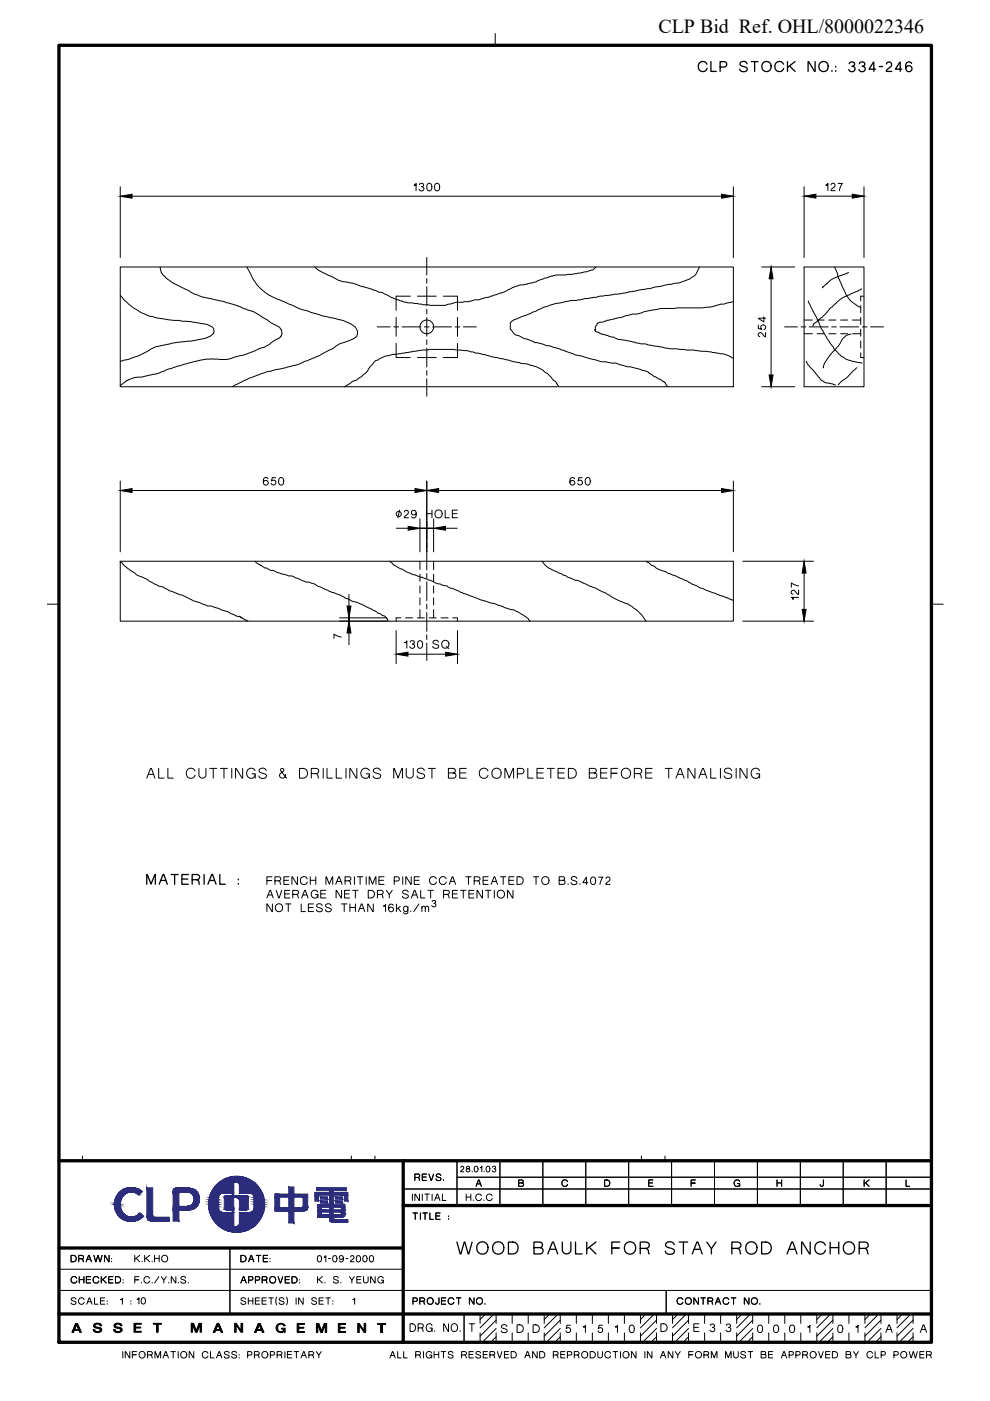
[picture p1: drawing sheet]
<svg xmlns="http://www.w3.org/2000/svg" width="210mm" height="297mm" viewBox="0 0 210 297" stroke-linecap="round" stroke-linejoin="round" font-family="sans-serif">
<defs><g id="words">
<text font-size="4.2" x="139.6" y="7.1">CLP Bid Ref. OHL/8000022346</text>
</g></defs>
<!-- layer: TITLE -->
<g fill="none" stroke="#000" stroke-width=".21">
<path d="M97.7 247.5a.33 .33 0 0 1 .5-.2 .33 .33 0 0 1 0 .5l-.5 .6h.7M98.8 253.2v1.3M98.8 253.8h1M99 247.3v.4l.4 .1a.35 .35 0 0 1 .1 .5 .35 .35 0 0 1-.5 0 .35 .35 0 0 1 .1-.5h.3a.3 .3 0 0 0 .1-.5 .3 .3 0 0 0-.5 0zM99.8 253.2v1.3M100.1 248.3v.1M100.4 254.4v.1M100.7 247.4l.1-.1a.58 .58 0 0 1 .5 .6 .58 .58 0 0 1-.5 .5l-.2-.2zM102.1 253.5a.64 .64 0 0 0-1-.2 .64 .64 0 0 0 0 1 .64 .64 0 0 0 1-.2M102.1 247.6h-.3l.4-.3v1.1M102.6 254.4v.1M102.6 248.3v.1"/>
<path d="M103.2 247.4a.57 .57 0 0 1 .7 .4 .57 .57 0 0 1-.4 .7l-.4-.3zM104.3 253.5a.64 .64 0 0 0-.9-.2 .64 .64 0 0 0 0 1 .64 .64 0 0 0 1-.2M104.4 247.5a.32 .32 0 0 1 .3-.3 .32 .32 0 0 1 .3 .3 .32 .32 0 0 1-.2 .3 .36 .36 0 0 1 .3 .4 .36 .36 0 0 1-.4 .3 .36 .36 0 0 1-.3-.3M25.9 275.5h-.3l.4-.3v1.3M27.7 275.8v.1M27.7 276.4v.1M28.6 266.2v1.3M28.6 271.3h.8M28.9 266.8l.7 .7M29.4 275.5h-.3l.4-.3v1.2M29.5 270.7h-.9v1.3M29.6 266.2l-1 .8"/>
<path d="M30 271.9v.1M30.1 275.3l.1-.1a.64 .64 0 0 1 .6 .6 .64 .64 0 0 1-.6 .6l-.2-.3zM30.1 267.4v.1M30.7 266.2v1.3M31 266.8l.7 .7M31.7 271a.64 .64 0 0 0-1-.1 .64 .64 0 0 0 .1 1 .64 .64 0 0 0 .9-.3M31.7 266.2l-1 .8M32.2 267.4v.1M32.3 271.9v.1M32.8 266.2v1.3M32.8 266.8h1M33.7 270.7l-.9 1.3"/>
<path d="M33.8 266.2v1.3M34.2 270.7l.5 .7v.6M35.3 270.7l-.6 .7M35.8 271.9v.1M37.3 270.7v1.3l-1-1.3v1.3M37.8 271.9v.1M39.3 271a.45 .45 0 0 0-.5-.4 .45 .45 0 0 0-.3 .6l.8 .3a.49 .49 0 0 1-.4 .6 .49 .49 0 0 1-.6-.4M39.9 271.9v.1M67.3 270.7v1.3M67.4 266.3l.2-.1a.64 .64 0 0 1 .6 .7 .64 .64 0 0 1-.6 .6l-.3-.3zM67.6 271.3l.8 .7M68.4 270.7l-1.1 .8"/>
<path d="M68.9 271.9v.1M69 266.5h-.3l.4-.3v1.3M69.6 266.8h.5M70.7 266.3l.1-.1a.64 .64 0 0 1 .6 .7 .64 .64 0 0 1-.6 .6l-.2-.3zM71.7 271a.45 .45 0 0 0-.5-.4 .45 .45 0 0 0-.4 .6l.9 .3a.49 .49 0 0 1-.4 .6 .49 .49 0 0 1-.6-.4M72.3 271.9v.1M72.8 266.7a.42 .42 0 0 1-.7 .3 .42 .42 0 0 1 0-.7 .42 .42 0 0 1 .7 .3v.2a.49 .49 0 0 1-.1 .7 .49 .49 0 0 1-.7-.2M73.3 266.8h.5M74.1 270.7l.5 .7v.6M74.3 266.5a.37 .37 0 0 1 .6-.2 .37 .37 0 0 1 0 .6l-.6 .6h.8M75.1 270.7l-.5 .7M75.2 275.5h-.4l.4-.3v1.3"/>
<path d="M75.6 271.3h.9M75.7 266.3l.1-.1a.64 .64 0 0 1 .6 .7 .64 .64 0 0 1-.6 .6l-.2-.3zM76.5 270.7h-.9v1.3h.9M77.1 266.3l.1-.1a.68 .68 0 0 1 .7 .6 .68 .68 0 0 1-.4 .7 .68 .68 0 0 1-.6-.4 .68 .68 0 0 1 .2-.8zM77.1 270.7v.9a.49 .49 0 0 0 .5 .4 .49 .49 0 0 0 .5-.4v-.9M78.4 266.3l.2-.1a.64 .64 0 0 1 .6 .7 .64 .64 0 0 1-.6 .6l-.3-.3zM79.5 270.7v1.3l-.9-1.3v1.3M80.8 271.4h.5v.6M81.3 271a.65 .65 0 0 0-.9-.1 .65 .65 0 0 0-.2 .9 .65 .65 0 0 0 1 .1l.1-.4M107.5 281.2a.59 .59 0 0 0-.7-.4 .59 .59 0 0 0-.5 .6l1.1 .5a.54 .54 0 0 1-.2 .7 .54 .54 0 0 1-.7-.1l-.2-.4M109.6 280.9h.6a.81 .81 0 0 1 .7 .8 .81 .81 0 0 1-.7 .8h-.6zM113.6 280.9a.81 .81 0 0 1 .8 .8 .81 .81 0 0 1-.8 .8h-.6v-1.6h.6"/>
<path d="M120.9 281h-.7l-.2 .7a.52 .52 0 0 1 .8-.1 .52 .52 0 0 1 0 .8 .52 .52 0 0 1-.8-.2M124.1 281.3h-.4l.3-.1 .1-.2v1.5M127.7 281h-.7l-.2 .7a.52 .52 0 0 1 .8-.1 .52 .52 0 0 1 0 .8 .52 .52 0 0 1-.8-.2M130.9 281.3h-.4l.3-.1 .1-.2v1.5M133.6 281.1a.59 .59 0 0 1 .7 0 .59 .59 0 0 1 .2 .7 .57 .57 0 0 1-.6 .8 .57 .57 0 0 1-.5-.8zM160.8 281.1a.59 .59 0 0 1 .7 0 .59 .59 0 0 1 .2 .7 .57 .57 0 0 1-.6 .8 .57 .57 0 0 1-.5-.8zM164.2 281.1a.59 .59 0 0 1 .7 0 .59 .59 0 0 1 .2 .7 .57 .57 0 0 1-.6 .8 .57 .57 0 0 1-.5-.8zM167.6 281.1a.59 .59 0 0 1 .7 0 .59 .59 0 0 1 .2 .7 .57 .57 0 0 1-.6 .8 .57 .57 0 0 1-.5-.8zM171.7 281.3h-.4l.3-.1 .1-.2v1.5M177.8 281.1a.59 .59 0 0 1 .7 0 .59 .59 0 0 1 .2 .7 .57 .57 0 0 1-.6 .8 .57 .57 0 0 1-.5-.8zM181.9 281.3h-.4l.3-.1 .1-.2v1.5M187.8 282.5l.6-1.6h.2l.6 1.6"/>
<path d="M188.1 281.9h.8M195.1 282.5l.6-1.6h.2l.6 1.6M195.4 281.9h.8"/>
<circle cx="34.9" cy="266.9" r=".68"/>
</g>
<!-- layer: TITLE_A4|TITLE -->
<path d="M12.5 9.6h185v275h-185zM12.5 246.1h185M85.5 255.6h112M85.5 246.1v38.5M12.5 278.6h185M12.5 264.6h73" fill="none" stroke="#000" stroke-width=".7"/>
<!-- layer: TITLE_A4|CLPDWGNO -->
<g fill="none" stroke="#000" stroke-width=".21">
<path d="M103 278.6l-1.2 1.2M104.7 278.6l-2.9 2.9M105.2 279.9l-3.4 3.4M116.6 278.6l-1.2 1.2M118.3 278.6l-2.9 2.9M118.8 279.9l-3.4 3.4M136.9 278.6l-1.1 1.2M138.7 278.6l-2.9 2.9M139.2 279.9l-3.4 3.4M143.8 278.6l-1.2 1.2M145.5 278.6l-2.9 2.9M146 279.9l-3.4 3.4"/>
<path d="M157.4 278.6l-1.2 1.2M159.1 278.6l-2.9 2.9M159.6 279.9l-3.4 3.4M174.3 278.6l-1.1 1.2M176.1 278.6l-2.9 2.9M176.6 279.9l-3.4 3.4M184.5 278.6l-1.1 1.2M186.3 278.6l-2.9 2.9M186.8 279.9l-3.4 3.4M191.3 278.6l-1.1 1.2M193.1 278.6l-2.9 2.9M193.6 279.9l-3.4 3.4"/>
<path d="M99.5 280.7h1.1M100 280.7v1.6M105.2 281.7l-2.9 2.9M105.2 283.4l-1.2 1.2M118.8 283.4l-1.2 1.2M118.8 281.7l-2.9 2.9M139.2 283.4l-1.2 1.2M139.2 281.7l-3 2.9M140.1 280.7a1.02 1.02 0 0 1 1.3 .4v.3a.79 .79 0 0 1-.7 .9h-.6zM146 281.7l-2.9 2.9M146 283.4l-1.2 1.2M159.6 283.4l-1.2 1.2"/>
<path d="M159.6 281.7l-2.9 2.9M176.6 281.7l-2.9 2.9M176.6 283.4l-1.2 1.2M186.8 281.7l-2.9 2.9M186.8 283.4l-1.2 1.2M193.6 281.7l-3 2.9M193.6 283.4l-1.2 1.2"/>
</g>
<!-- layer: TITLE_A4|ORIGINATOR -->
<path d="M147.1 281.4h1M148.2 280.7h-1.1v1.6h1.1M150.6 281a.43 .43 0 0 1 .4-.4 .43 .43 0 0 1 .4 .4 .43 .43 0 0 1-.3 .4M151.1 281.4a.5 .5 0 0 1 .4 .5 .5 .5 0 0 1-.5 .5 .5 .5 0 0 1-.5-.4M154 281a.42 .42 0 0 1 .4-.4 .42 .42 0 0 1 .4 .4 .42 .42 0 0 1-.3 .4M154.5 281.4a.5 .5 0 0 1 .4 .5 .5 .5 0 0 1-.5 .5 .5 .5 0 0 1-.5-.4" fill="none" stroke="#000" stroke-width=".21"/>
<!-- layer: TITLE_A4|TITLE -->
<g fill="none" stroke="#000" stroke-width=".21">
<path d="M105 7.1v2.5M10 128.1h2.5M197.5 128.1h2.5M17.5 245.1v1M74.5 245.1v1M79.5 245.1v1M85.5 252.1h112M87.4 253.2v1.3M87.6 257.2h.9M88 249.6h.6a.36 .36 0 0 0 .4-.3 .36 .36 0 0 0-.4-.4h-.6v1.4M88 257.2v1.3M88.6 249.6l.2 .1 .2 .6"/>
<path d="M88.9 253.2v1.3l-.9-1.3v1.3M89.1 257.2v1.3M89.5 249.6h.8M89.5 253.2v1.3M89.7 257.2h.9M90.1 253.2h.9M90.1 257.2v1.3M90.4 248.9h-.9v1.4h.9M90.5 253.2v1.3M91 248.9l.4 1.4 .5-1.4M91.1 257.2v1.3h.8M91.6 253.2v1.3"/>
<path d="M92.1 254.5l.6-1.3h.1l.5 1.3M92.4 254h.6M92.4 257.8h.8M93.3 257.2h-.9v1.3h.9M93.5 249.2a.46 .46 0 0 0-.6-.3 .46 .46 0 0 0-.3 .5l.8 .4a.49 .49 0 0 1-.4 .6 .49 .49 0 0 1-.5-.4M93.8 253.2v1.3h.8M94 250.2v.1M95.1 257.8v.1M95.1 258.4v.1M96.9 246.1v9.5M96.9 249.6h100.6M106 246.1v9.5"/>
<path d="M115.1 246.1v9.5M124.2 246.1v9.5M133.3 246.1v9.5M136 245.1v1M141 245.1v1M142.4 246.1v9.5M151.5 246.1v9.5M160.6 246.1v9.5M169.7 246.1v9.5M178.8 246.1v9.5M187.9 246.1v9.5M12.5 269.1h73"/>
<path d="M12.5 273.6h185M15.5 266.2a.68 .68 0 0 1 .7 .6 .68 .68 0 0 1-.7 .7h-.4v-1.3h.5M16.1 275.5a.46 .46 0 0 0-.6-.4 .46 .46 0 0 0-.3 .6l.8 .3a.49 .49 0 0 1-.3 .6 .49 .49 0 0 1-.6-.4M16.3 271a.64 .64 0 0 0-1-.1 .64 .64 0 0 0 0 1 .64 .64 0 0 0 1-.3M16.7 266.9h.6a.36 .36 0 0 0 .4-.4 .36 .36 0 0 0-.4-.3h-.6v1.3M16.8 270.7v1.3M16.8 271.3h1M17.3 266.9l.2 .1 .2 .5M17.8 270.7v1.3M17.8 275.5a.64 .64 0 0 0-.9-.1 .64 .64 0 0 0 0 1 .64 .64 0 0 0 1-.3M18.3 267.5l.5-1.3h.1l.5 1.3M18.3 271.3h.8"/>
<path d="M18.4 276.5l.5-1.3h.1l.5 1.3M18.5 267h.7M18.6 276h.7M19.2 270.7h-.9v1.3h.9M19.9 266.2l.4 1.3 .4-1.3 .6 1.3 .3-1.3M20 275.2v1.3h.8M20.9 271a.64 .64 0 0 0-.9-.1 .64 .64 0 0 0 0 1 .64 .64 0 0 0 1-.3M21.3 275.8h.8M21.5 270.7v1.3M21.8 271.3l.7 .7M22.2 275.2h-.9v1.3h.9M22.5 270.7l-1 .8"/>
<path d="M22.7 275.8v.1M22.7 276.4v.1M23.1 271.3h.8M23.1 266.2v1.3l-.9-1.3v1.3M23.7 266.8v.1M23.7 267.4v.1M24 270.7h-.9v1.3h.9M24.5 270.7h.5a.67 .67 0 0 1 .6 .7 .67 .67 0 0 1-.6 .6h-.5zM26.1 271.3v.1M26.1 271.9v.1M48.7 264.6v14M51.1 272l.5-1.3h.1l.5 1.3"/>
<path d="M51.1 266.2a.88 .88 0 0 1 1 .3l.1 .4a.61 .61 0 0 1-.6 .6h-.5zM51.3 271.5h.7M52.1 275.5a.45 .45 0 0 0-.6-.4 .45 .45 0 0 0-.3 .6l.8 .3a.49 .49 0 0 1-.4 .6 .49 .49 0 0 1-.5-.4M52.6 275.8h1M52.6 275.2v1.3M52.7 267.5l.5-1.3h.1l.5 1.3M52.7 271.4h.6a.37 .37 0 0 0 .3-.4 .37 .37 0 0 0-.3-.3h-.6v1.3M52.9 267h.7M53.6 275.2v1.3M54.1 275.8h.9M54.2 271.4h.5a.37 .37 0 0 0 .4-.4 .37 .37 0 0 0-.4-.3h-.5v1.3M54.3 266.2h1"/>
<path d="M54.8 266.2v1.3M55 275.2h-.9v1.3h.9M55.6 275.8h.8M55.6 271.4h.7a.36 .36 0 0 0 .3-.4 .36 .36 0 0 0-.3-.3h-.7v1.3M55.8 266.8h.9M56.2 271.4l.2 .1 .2 .5M56.5 275.2h-.9v1.3h.9M56.7 266.2h-.9v1.3h.9M57 275.2h1M57.2 266.8v.1M57.2 267.4v.1M57.5 275.2v1.3"/>
<path d="M58.7 275l-.2 .8 .2 .9M59 270.7l.4 1.3 .5-1.3M60.2 275.5a.45 .45 0 0 0-.6-.4 .45 .45 0 0 0-.3 .6l.8 .3a.49 .49 0 0 1-.3 .6 .49 .49 0 0 1-.6-.4M60.5 271.3h.8M60.8 275l.1 .8-.1 .9M61.4 270.7h-.9v1.3h.9M61.9 270.7h.5a.67 .67 0 0 1 .6 .7 .67 .67 0 0 1-.6 .6h-.5zM62.8 275.2v1.3M63.5 271.3v.1M63.5 271.9v.1M64.3 275.2v1.3l-.9-1.3-.1 1.3M67.1 275.5a.46 .46 0 0 0-.6-.4 .46 .46 0 0 0-.3 .6l.8 .3a.49 .49 0 0 1-.3 .6 .49 .49 0 0 1-.6-.4"/>
<path d="M67.7 275.8h.8M68.6 275.2h-.9v1.3h.9M69.1 275.2h.9M69.6 275.2v1.3M70.6 275.8v.1M70.6 276.4v.1M87.6 275.9h.5a.38 .38 0 0 0 .4-.4 .38 .38 0 0 0-.4-.3h-.5v1.3M89 275.9h.7a.36 .36 0 0 0 .3-.4 .36 .36 0 0 0-.3-.3h-.7v1.3M89.6 275.9l.2 .1 .2 .5M93.1 275.2v1a.34 .34 0 0 1-.4 .3 .34 .34 0 0 1-.3-.3M93.6 275.8h.8M94.5 275.2h-.9v1.3h.9"/>
<path d="M96.2 275.5a.64 .64 0 0 0-1-.2 .64 .64 0 0 0 .1 1 .64 .64 0 0 0 .9-.2M96.8 275.2h.9M97.2 275.2v1.3M98.4 278.6v6M100.5 275.2v1.3l-.9-1.3-.1 1.3M101.8 278.6v2M102.8 276.4v.1M105.2 278.6v2M108.6 278.6v2M112 278.6v2M115.4 278.6v2M118.8 278.6v2"/>
<path d="M122.2 278.6v2M125.6 278.6v2M129 278.6v2M132.4 278.6v2M135.8 278.6v2M139.2 278.6v2M141.2 273.6v5M142.6 278.6v2M144.8 275.5a.64 .64 0 0 0-1-.2 .64 .64 0 0 0 0 1 .64 .64 0 0 0 1-.2M146 278.6v2M148.1 275.2v1.3l-.9-1.3-.1 1.3M148.6 275.2h1"/>
<path d="M149.1 275.2v1.3M149.4 278.6v2M150.1 275.9h.6a.36 .36 0 0 0 .4-.4 .36 .36 0 0 0-.4-.3h-.6v1.3M150.7 275.9l.2 .1 .2 .5M151.7 276.5l.5-1.3h.1l.5 1.3M151.9 276h.7M152.8 278.6v2M154.5 275.5a.64 .64 0 0 0-1-.2 .64 .64 0 0 0 .1 1 .64 .64 0 0 0 .9-.2M155.1 275.2h.9M155.5 275.2v1.3M156.2 278.6v2M158.8 275.2v1.3l-.9-1.3-.1 1.3"/>
<path d="M159.6 278.6v2M161.1 276.4v.1M163 278.6v2M166.4 278.6v2M169.8 278.6v2M173.2 278.6v2M176.6 278.6v2M180 278.6v2M183.4 278.6v2M186.8 278.6v2M190.2 278.6v2M193.6 278.6v2"/>
<path d="M26 286.6v1.3M27.5 286.6v1.3l-.9-1.3v1.3M28.1 287.2h.8M29 286.6h-.9v1.3M31.3 287.3h.6a.36 .36 0 0 0 .4-.4 .36 .36 0 0 0-.4-.3h-.6v1.3M31.9 287.3l.2 .1 .2 .5M32.9 287.9v-1.3l.6 1.3 .6-1.3v1.3M34.6 287.9l.5-1.3h.1l.5 1.3M34.8 287.4h.7M36.2 286.6h1M36.7 286.6v1.3M37.8 286.6v1.3"/>
<path d="M41.1 286.6v1.3l-1-1.3v1.3M44.1 286.9a.64 .64 0 0 0-1-.2 .64 .64 0 0 0 0 1 .64 .64 0 0 0 1-.2M44.6 286.6v1.3h.8M45.9 287.9l.5-1.3h.1l.5 1.3M46.1 287.4h.7M48.6 286.9a.45 .45 0 0 0-.6-.4 .45 .45 0 0 0-.3 .6l.8 .3a.49 .49 0 0 1-.4 .6 .49 .49 0 0 1-.5-.4M50.1 286.9a.46 .46 0 0 0-.5-.4 .46 .46 0 0 0-.4 .6l.9 .3a.49 .49 0 0 1-.4 .6 .49 .49 0 0 1-.6-.4M50.7 287.2v.1M50.7 287.8v.1M52.5 287.3h.5a.38 .38 0 0 0 .4-.4 .38 .38 0 0 0-.4-.3h-.5v1.3M53.9 287.3h.7a.36 .36 0 0 0 .4-.4 .36 .36 0 0 0-.4-.3h-.7v1.3M54.5 287.3l.3 .1 .2 .5"/>
<path d="M57.3 287.3h.6a.38 .38 0 0 0 .3-.4 .38 .38 0 0 0-.3-.3h-.6v1.3M58.8 287.3h.6a.36 .36 0 0 0 .4-.4 .36 .36 0 0 0-.4-.3h-.6v1.3M59.4 287.3l.2 .1 .2 .5M60.4 286.6v1.3M60.9 287.2h.9M61.8 286.6h-.9v1.3h.9M62.4 286.6h.9M62.8 286.6v1.3M63.8 287.9l.6-1.3h.1l.5 1.3M64.1 287.4h.6M65.5 287.3h.7a.36 .36 0 0 0 .3-.4 .36 .36 0 0 0-.3-.3h-.7v1.3M66.1 287.3l.2 .1 .2 .5"/>
<path d="M67.1 286.6l.5 .7v.6M68.1 286.6l-.5 .7M82.7 287.9l.5-1.3h.1l.5 1.3M82.9 287.4h.7M84.3 286.6v1.3h.8M85.6 286.6v1.3h.7M86.9 280.7h.6a.84 .84 0 0 1 .6 .8 .84 .84 0 0 1-.6 .8h-.6zM88.1 287.3h.7a.36 .36 0 0 0 .4-.4 .36 .36 0 0 0-.4-.3h-.7v1.3M88.7 281.5h.7a.44 .44 0 0 0 .4-.4 .44 .44 0 0 0-.4-.4h-.7v1.6M88.7 287.3l.3 .1 .2 .5M89.3 281.5l.2 .1 .2 .7M89.8 286.6v1.3"/>
<path d="M91.1 287.3h.4v.6M91.1 281.6h.5v.7M91.5 286.9a.65 .65 0 0 0-.9-.2 .65 .65 0 0 0-.1 1 .65 .65 0 0 0 .9 0l.1-.3M91.6 281a.67 .67 0 0 0-.9-.3 .67 .67 0 0 0-.3 .9 .63 .63 0 0 0 .5 .7 .63 .63 0 0 0 .7-.6M92 287.2h1M92 286.6v1.3M92.2 282.1v.2M93 286.6v1.3M93.5 286.6h1M94 286.6v1.3M95.1 280.7v1.6l-1-1.6v1.6M95.8 280.8a.81 .81 0 0 1 1.2 .5 .81 .81 0 0 1-.7 1 .89 .89 0 0 1-.5-1.5z"/>
<path d="M96 286.9a.46 .46 0 0 0-.5-.4 .46 .46 0 0 0-.4 .6l.9 .3a.49 .49 0 0 1-.4 .6 .49 .49 0 0 1-.6-.4M97.6 282.1v.2M97.9 287.3h.6a.36 .36 0 0 0 .4-.4 .36 .36 0 0 0-.4-.3h-.6v1.3M98.5 287.3l.2 .1 .2 .5M99.5 287.2h.8M100.4 286.6h-.9v1.3h.9M101.8 282.6v2M101.9 286.9a.46 .46 0 0 0-.6-.4 .46 .46 0 0 0-.3 .6l.8 .3a.49 .49 0 0 1-.3 .6 .49 .49 0 0 1-.6-.4M102.5 287.2h.8M103.4 286.6h-.9v1.3h.9M103.9 287.3h.6a.36 .36 0 0 0 .4-.4 .36 .36 0 0 0-.4-.3h-.6v1.3M104.5 287.3l.2 .1 .2 .5"/>
<path d="M105.2 282.6v2M105.5 286.6l.4 1.3 .5-1.3M107 287.2h.8M107.9 286.6h-.9v1.3h.9M108.4 286.6a.86 .86 0 0 1 1 .3l.1 .4a.61 .61 0 0 1-.6 .6h-.5zM108.6 282.6v2M111.3 287.9l.5-1.3h.1l.5 1.3M111.5 287.4h.7M112 282.6v2M113.9 286.6v1.3l-.9-1.3-.1 1.3M114.4 286.6h.5a.67 .67 0 0 1 .6 .6 .67 .67 0 0 1-.6 .7h-.5zM115.4 282.6v2"/>
<path d="M117.3 287.3h.7a.36 .36 0 0 0 .4-.4 .36 .36 0 0 0-.4-.3h-.7v1.3M117.9 287.3l.2 .1 .2 .5M118.8 282.6v2M118.9 287.2h.8M119.8 286.6h-.9v1.3h.9M120.3 287.3h.6a.38 .38 0 0 0 .3-.4 .38 .38 0 0 0-.3-.3h-.6v1.3M121.8 287.3h.6a.36 .36 0 0 0 .4-.4 .36 .36 0 0 0-.4-.3h-.6v1.3M122.2 282.6v2M122.4 287.3l.2 .1 .2 .5M125.1 286.6a.86 .86 0 0 1 1.1 .3v.4a.61 .61 0 0 1-.6 .6h-.5zM125.6 282.6v2M126.7 286.6v.9a.49 .49 0 0 0 .5 .4 .49 .49 0 0 0 .5-.4v-.9"/>
<path d="M129 282.6v2M129.5 286.9a.64 .64 0 0 0-1-.2 .64 .64 0 0 0 0 1 .64 .64 0 0 0 1-.2M130 286.6h.9M130.5 286.6v1.3M131.6 286.6v1.3M132.4 282.6v2M134.9 286.6v1.3l-.9-1.3-.1 1.3M135.8 282.6v2M136.7 286.6v1.3M138.2 286.6v1.3l-.9-1.3v1.3M139.2 282.6v2M140 287.9l.5-1.3h.2l.4 1.3"/>
<path d="M140.3 287.4h.6M142.6 282.6v2M142.7 286.6v1.3l-.9-1.3-.1 1.3M143.2 286.6l.5 .7v.6M144.2 286.6l-.5 .7M146 282.6v2M146 287.2h.9M146.9 286.6h-.9v1.3M149.2 287.3h.7a.36 .36 0 0 0 .4-.4 .36 .36 0 0 0-.4-.3h-.7v1.3M149.4 282.6v2M149.8 287.3l.3 .1 .2 .5M150.8 287.9v-1.3l.6 1.3 .6-1.3v1.3"/>
<path d="M152.8 282.6v2M153.8 287.9v-1.3l.6 1.3 .6-1.3v1.3M155.6 286.6v.9a.49 .49 0 0 0 .4 .4 .49 .49 0 0 0 .5-.4v-.9M156.2 282.6v2M158.1 286.9a.45 .45 0 0 0-.6-.4 .45 .45 0 0 0-.3 .6l.8 .3a.49 .49 0 0 1-.4 .6 .49 .49 0 0 1-.6-.4M158.6 286.6h1M159.1 286.6v1.3M159.6 282.6v2M161.4 287.2h.7a.36 .36 0 0 1 .3 .4 .36 .36 0 0 1-.3 .3h-.7v-1.3h.7a.31 .31 0 0 1 .3 .3 .31 .31 0 0 1-.3 .3M163 287.2h.8M163 282.6v2M163.9 286.6h-.9v1.3h.9"/>
<path d="M165.7 287.9l.5-1.3h.1l.5 1.3M165.9 287.4h.7M166.4 282.6v2M167.3 287.3h.6a.38 .38 0 0 0 .3-.4 .38 .38 0 0 0-.3-.3h-.6v1.3M168.8 287.3h.5a.38 .38 0 0 0 .4-.4 .38 .38 0 0 0-.4-.3h-.5v1.3M169.8 282.6v2M170.2 287.3h.6a.36 .36 0 0 0 .4-.4 .36 .36 0 0 0-.4-.3h-.6v1.3M170.8 287.3l.2 .1 .2 .5M173.2 282.6v2M173.6 286.6l.4 1.3 .5-1.3M175.1 287.2h.8M176 286.6h-.9v1.3h.9"/>
<path d="M176.5 286.6h.5a.67 .67 0 0 1 .6 .6 .67 .67 0 0 1-.6 .7h-.5zM176.6 282.6v2M179.4 287.2h.7a.36 .36 0 0 1 .3 .4 .36 .36 0 0 1-.3 .3h-.7v-1.3h.7a.31 .31 0 0 1 .3 .3 .31 .31 0 0 1-.3 .3M180 282.6v2M181 286.6l.5 .7v.6M182 286.6l-.5 .7M183.4 282.6v2M185 286.9a.64 .64 0 0 0-1-.2 .64 .64 0 0 0 .1 1 .64 .64 0 0 0 .9-.2M185.5 286.6v1.3h.8M186.8 282.6v2M186.8 287.3h.6a.38 .38 0 0 0 .3-.4 .38 .38 0 0 0-.3-.3h-.6v1.3M189.5 287.3h.6a.38 .38 0 0 0 .4-.4 .38 .38 0 0 0-.4-.3h-.6v1.3"/>
<path d="M190.2 282.6v2M192.8 286.6l.4 1.3 .4-1.3 .5 1.3 .4-1.3M193.6 282.6v2M195 287.2h.9M195.9 286.6h-.9v1.3h.9M196.4 287.3h.7a.36 .36 0 0 0 .4-.4 .36 .36 0 0 0-.4-.3h-.7v1.3M197.1 287.3l.2 .1 .2 .5"/>
<circle cx="57.8" cy="271.4" r=".68"/>
<circle cx="91.2" cy="275.9" r=".68"/>
<circle cx="101.6" cy="275.9" r=".68"/>
<circle cx="145.9" cy="275.9" r=".68"/>
<circle cx="159.9" cy="275.9" r=".68"/>
<circle cx="30.1" cy="287.2" r=".68"/>
<circle cx="38.9" cy="287.2" r=".68"/>
<circle cx="56.1" cy="287.2" r=".68"/>
<circle cx="123.9" cy="287.2" r=".68"/>
<circle cx="132.7" cy="287.2" r=".68"/>
<circle cx="148.1" cy="287.2" r=".68"/>
<circle cx="172.4" cy="287.2" r=".68"/>
<circle cx="191.6" cy="287.2" r=".68"/>
</g>
<!-- layer: TITLE_A4|TITLE_REV -->
<g fill="none" stroke="#000" stroke-width=".21">
<path d="M100.9 251.5l.6-1.3h.1l.5 1.3M101.2 251h.6M110 250.8h.7a.36 .36 0 0 1 .3 .4 .36 .36 0 0 1-.3 .3h-.7v-1.3h.6a.31 .31 0 0 1 .3 .3 .31 .31 0 0 1-.3 .3M120.3 250.5a.64 .64 0 0 0-.9-.1 .64 .64 0 0 0 0 1 .64 .64 0 0 0 1-.3M128.2 250.2h.5a.68 .68 0 0 1 .6 .7 .68 .68 0 0 1-.6 .6h-.5zM137.5 250.8h.9M138.4 250.2h-.9v1.3h.9M146.5 250.8h.9M147.4 250.2h-.9v1.3M156.4 250.9h.4v.6M156.8 250.5a.65 .65 0 0 0-.9-.1 .65 .65 0 0 0-.1 .9 .65 .65 0 0 0 .9 .1l.1-.4M164.8 250.8h.9"/>
<path d="M164.8 250.2v1.3M165.7 250.2v1.3M174.6 250.2v1a.34 .34 0 0 1-.4 .3 .34 .34 0 0 1-.3-.3M183.2 250.2v1.3M183.5 250.8l.8 .7M184.3 250.2l-1.1 .8M192.1 250.2v1.3h.8"/>
</g>
<!-- layer: TITLE_A4|Logo-Blue -->
<circle cx="50.2" cy="255.3" r="5.9" fill="none" stroke="#2b2c7c" stroke-width=".25"/>
<g fill="#2b2c7c" stroke="#2b2c7c" stroke-width=".21">
<path d="M49.7 249.4h1z"/>
<path d="M27.7 251.8h.3z"/>
<path d="M29.3 253.3h.2z"/>
<path d="M47.8 253.5h4.6z"/>
<path d="M47.6 253.8h5z"/>
<path d="M64.1 256h1.1z"/>
<path d="M24.7 257.1h1.4z"/>
<path d="M29.6 257.2l.1 .1h-.1z"/>
<path d="M72.3 257.5h.8z"/>
<path d="M72.2 257.5h.9z"/>
<path d="M27.1 258.9h1.4z"/>
<path d="M27.4 258.9h.8z"/>
<path d="M49.2 261.2h1.9z"/>
<path d="M49.7 249.4l1.4 .1zM49.2 249.5h1.9z"/>
<path d="M49.2 249.5l2.4 .1zM48.7 249.6h2.9z"/>
<path d="M48.7 249.6l3.4 .1-.5-.1zM48.2 249.7l.5-.1 3.4 .1z"/>
<path d="M48.2 249.7l4.3 .2-.4-.2zM47.8 249.9l.4-.2 4.3 .2z"/>
<path d="M47.8 249.9l5.2 .2-.5-.2zM47.3 250.1l.5-.2 5.2 .2z"/>
<path d="M47.3 250.1l6.1 .3-.4-.3zM46.9 250.4l.4-.3 6.1 .3z"/>
<path d="M46.9 250.4l6.8 .2-.3-.2zM46.6 250.6l.3-.2 6.8 .2z"/>
<path d="M49.7 250.6h4zM49.7 250.6h4z"/>
<path d="M49.8 250.6h3.9zM49.8 250.6h3.9z"/>
<path d="M50 250.6h3.8zM50 250.6h3.8z"/>
<path d="M50.1 250.6l3.7 .1zM50.1 250.6l3.7 .1z"/>
<path d="M50.2 250.7h3.6zM50.2 250.7h3.6z"/>
<path d="M46.6 250.6l3 .1zM46.5 250.7h3.1z"/>
<path d="M50.2 250.7h3.6zM50.2 250.7h3.6z"/>
<path d="M50.3 250.7h3.6zM50.3 250.7h3.6z"/>
<path d="M50.4 250.7l3.5 .1zM50.4 250.7l3.5 .1z"/>
<path d="M50.5 250.8h3.5zM50.5 250.8h3.5z"/>
<path d="M50.6 250.8h3.4zM50.6 250.8h3.4z"/>
<path d="M50.6 250.8l3.5 .1zM50.6 250.8l3.5 .1z"/>
<path d="M50.7 250.9h3.4zM50.7 250.9h3.4z"/>
<path d="M50.7 250.9l3.5 .1zM50.7 250.9l3.5 .1z"/>
<path d="M46.5 250.7l3.1 .3v-.3zM46.1 251l.4-.3 3.1 .3z"/>
<path d="M50.7 251h3.5zM50.7 251h3.5z"/>
<path d="M50.7 251l3.6 .1zM50.7 251l3.6 .1z"/>
<path d="M50.7 251.1h3.6zM50.7 251.1h3.6z"/>
<path d="M50.8 251.1l3.6 .1zM50.8 251.1l3.6 .1z"/>
<path d="M50.8 251.2l3.7 .1-.1-.1zM50.8 251.2l3.7 .1h-3.7z"/>
<path d="M46.1 251l3.5 .3v-.3zM46.1 251l3.5 .3h-3.8z"/>
<path d="M50.8 251.3l4 .4-.3-.4zM50.8 251.3l4 .4h-4z"/>
<path d="M45.8 251.3l3.8 .4v-.4zM45.8 251.3l3.8 .4h-4.1z"/>
<path d="M27.7 251.8h.4zM27.5 251.8h.6z"/>
<path d="M27.5 251.8h.7zM27.4 251.8h.8z"/>
<path d="M27.4 251.8h.9zM27.3 251.8h1z"/>
<path d="M27.3 251.8l1.1 .1zM27.2 251.9h1.2z"/>
<path d="M27.2 251.9h1.3zM27.1 251.9h1.4z"/>
<path d="M37.5 251.9h2.5zM37.3 251.9h2.7z"/>
<path d="M37.3 251.9h2.7zM37.3 251.9h2.7z"/>
<path d="M27.1 251.9h1.5zM27 251.9h1.6z"/>
<path d="M27 251.9h1.8zM26.9 251.9h1.9z"/>
<path d="M37.3 251.9h3zM37.2 251.9h3.1z"/>
<path d="M37.2 251.9h3.1zM37.2 251.9h3.1z"/>
<path d="M26.9 251.9l2 .1zM26.7 252h2.2z"/>
<path d="M26.7 252h2.2zM26.7 252h2.2z"/>
<path d="M37.2 251.9l3.4 .1zM37.1 252h3.5z"/>
<path d="M37.1 252h3.6zM37.1 252h3.6z"/>
<path d="M26.7 252h2.4zM26.6 252h2.5z"/>
<path d="M26.6 252l2.6 .1zM26.4 252.1h2.8zM26.4 252.1h2.8zM26.4 252.1h2.8z"/>
<path d="M37 252l3.9 .1zM36.9 252.1h4z"/>
<path d="M50.8 251.7l4.3 .4-.3-.4zM50.8 251.7l4.3 .4h-4.3z"/>
<path d="M45.5 251.7l4.1 .4v-.4zM45.5 251.7l4.1 .4h-4.4z"/>
<path d="M36.9 252.1h4zM36.9 252.1h4z"/>
<path d="M26.4 252.1h2.9zM26.3 252.1h3z"/>
<path d="M26.3 252.1l3.2 .1zM26.1 252.2h3.4z"/>
<path d="M36.9 252.1l4.3 .1zM36.9 252.1l4.3 .1h-4.4z"/>
<path d="M26.1 252.2h3.4zM26.1 252.2h3.4z"/>
<path d="M36.8 252.2l4.4 .1zM36.8 252.2l4.4 .1z"/>
<path d="M26.1 252.2l3.5 .1zM26 252.3h3.6z"/>
<path d="M36.8 252.3l4.6 .1zM36.8 252.3l4.6 .1h-4.6z"/>
<path d="M26 252.3l3.7 .1zM25.9 252.4h3.8z"/>
<path d="M36.8 252.4h4.6zM36.8 252.4h4.6z"/>
<path d="M25.9 252.4h3.9zM25.8 252.4h4z"/>
<path d="M25.8 252.4l4.1 .1zM25.7 252.5h4.2z"/>
<path d="M67.1 251.8l6.3 .7v-.7zM67.1 251.8l6.3 .7h-6.3z"/>
<path d="M36.7 252.4l4.9 .1zM36.7 252.4l4.9 .1h-4.9z"/>
<path d="M50.8 252.1l4.6 .4-.3-.4zM50.8 252.1l4.6 .4h-4.6z"/>
<path d="M45.2 252.1l4.4 .4v-.4zM45.2 252.1l4.4 .4h-4.7z"/>
<path d="M25.7 252.5h4.3zM25.6 252.5h4.4z"/>
<path d="M36.7 252.5l4.9 .1zM36.7 252.5l4.9 .1z"/>
<path d="M25.6 252.5l4.5 .1zM25.5 252.6h4.6z"/>
<path d="M25.5 252.6h4.6zM25.5 252.6h4.6z"/>
<path d="M36.7 252.6l5 .1zM36.7 252.6l5 .1h-5z"/>
<path d="M36.7 252.7h5zM36.7 252.7h5z"/>
<path d="M36.7 252.7h1.5zM36.7 252.7h1.5z"/>
<path d="M25.5 252.6h4.6zM25.5 252.6l4.6 .1z"/>
<path d="M27.9 252.7h2.2zM27.9 252.7h2.2z"/>
<path d="M39.6 252.7h2.1zM39.6 252.7h2.1z"/>
<path d="M36.7 252.7h1.5zM36.7 252.7h1.4z"/>
<path d="M28 252.7h2.1zM28 252.7h2z"/>
<path d="M25.5 252.7h2.4zM25.4 252.7h2.2z"/>
<path d="M39.7 252.7h2.1zM39.7 252.7h2.1z"/>
<path d="M28.1 252.7h1.9zM28.1 252.7h1.9z"/>
<path d="M36.7 252.7h1.4zM36.7 252.7h1.4z"/>
<path d="M39.8 252.7h2zM39.8 252.7h2z"/>
<path d="M28.2 252.7h1.8zM28.2 252.7h1.8z"/>
<path d="M39.9 252.7h1.9zM39.9 252.7h1.9z"/>
<path d="M25.4 252.7h2.2zM25.4 252.7h2z"/>
<path d="M36.7 252.7h1.4zM36.7 252.7h1.3z"/>
<path d="M28.3 252.7h1.7zM28.3 252.7l1.7 .1z"/>
<path d="M40 252.7l1.8 .1zM40 252.7l1.8 .1z"/>
<path d="M36.7 252.7h1.3zM36.7 252.7l1.3 .1z"/>
<path d="M28.4 252.8h1.6zM28.4 252.8h1.6z"/>
<path d="M40.1 252.8h1.7zM40.1 252.8h1.7z"/>
<path d="M25.4 252.7h2zM25.3 252.8h1.9z"/>
<path d="M36.7 252.8h1.3zM36.7 252.8h1.3z"/>
<path d="M28.5 252.8h1.5zM28.5 252.8h1.4z"/>
<path d="M69.9 252.5l.8 .3v-.3zM69.9 252.5l.8 .3h-.8z"/>
<path d="M25.3 252.8h1.9zM25.3 252.8h1.8z"/>
<path d="M28.6 252.8h1.3zM28.6 252.8l1.3 .1z"/>
<path d="M36.7 252.8h1.3zM36.7 252.8l1.3 .1z"/>
<path d="M40.2 252.8l1.7 .1zM40.2 252.8l1.7 .1z"/>
<path d="M25.3 252.8h1.8zM25.3 252.8l1.7 .1z"/>
<path d="M28.7 252.9h1.2zM28.7 252.9h1.1z"/>
<path d="M36.7 252.9h1.3zM36.7 252.9h1.2z"/>
<path d="M40.3 252.9h1.6zM40.3 252.9h1.6z"/>
<path d="M28.8 252.9h1zM28.8 252.9l1 .1z"/>
<path d="M40.4 252.9l1.5 .1zM40.4 252.9l1.5 .1z"/>
<path d="M36.7 252.9l1.2 .1zM36.7 252.9l1.2 .1z"/>
<path d="M50.8 252.5l4.8 .5-.2-.5zM50.8 252.5l4.8 .5h-4.8z"/>
<path d="M44.9 252.5l4.7 .5v-.5zM44.9 252.5l4.7 .5h-4.9z"/>
<path d="M50.8 253h4.8zM50.8 253h4.8z"/>
<path d="M44.7 253h4.9zM44.7 253h4.9z"/>
<path d="M44.7 253h2.6zM44.7 253h2.4z"/>
<path d="M52.9 253h2.7zM52.9 253h2.7z"/>
<path d="M28.9 253h.9zM28.9 253h.8z"/>
<path d="M25.2 252.9h1.8zM25.2 252.9l1.6 .1h-1.7z"/>
<path d="M44.7 253h2.4zM44.7 253h2.3z"/>
<path d="M53.1 253h2.5zM53.1 253h2.5z"/>
<path d="M40.5 253l1.5 .1zM40.5 253l1.5 .1z"/>
<path d="M29 253h.7zM29 253l.7 .1z"/>
<path d="M44.7 253h2.3zM44.7 253l2.1 .1z"/>
<path d="M53.2 253l2.4 .1zM53.2 253l2.4 .1z"/>
<path d="M25.1 253h1.7zM25.1 253l1.5 .1h-1.5z"/>
<path d="M40.6 253.1h1.4zM40.6 253.1h1.4z"/>
<path d="M29.1 253.1h.6zM29.1 253.1h.5z"/>
<path d="M61.2 251.7l1.1 1.4v-1.4zM61.2 251.7l1.1 1.4h-1.1z"/>
<path d="M25.1 253.1h1.5zM25.1 253.1h1.5z"/>
<path d="M44.7 253.1h2.1zM44.7 253.1l2 .1z"/>
<path d="M40.7 253.1l1.4 .1zM40.7 253.1l1.4 .1z"/>
<path d="M53.4 253.1l2.3 .1zM53.4 253.1l2.3 .1z"/>
<path d="M29.2 253.1h.4zM29.2 253.1l.4 .1z"/>
<path d="M29.3 253.2h.3zM29.3 253.2l.2 .1z"/>
<path d="M44.6 253.2l2 .1 .1-.1zM44.6 253.2l2 .1h-2z"/>
<path d="M53.5 253.2l2.2 .1v-.1zM53.5 253.2l2.2 .1h-2.1z"/>
<path d="M25 253.1l1.4 .2 .2-.2zM25 253.1l1.4 .2h-1.5z"/>
<path d="M40.8 253.2l1.3 .1v-.1zM40.8 253.2l1.3 .1h-1.2z"/>
<path d="M40.9 253.3h1.2zM40.9 253.3h1.2z"/>
<path d="M24.9 253.3h1.5zM24.9 253.3l1.4 .1z"/>
<path d="M66.8 252.8l7 .6v-.6zM66.8 252.8l7 .6h-7z"/>
<path d="M44.6 253.3l1.9 .1 .1-.1zM44.6 253.3l1.9 .1h-2z"/>
<path d="M53.6 253.3l2.2 .1-.1-.1zM53.6 253.3l2.2 .1h-2.1z"/>
<path d="M44.5 253.4h2zM44.5 253.4h2z"/>
<path d="M53.7 253.4h2.1zM53.7 253.4h2.1z"/>
<path d="M24.8 253.4h1.5zM24.8 253.4l1.4 .1h-1.4z"/>
<path d="M49.2 253l.4 .5v-.5zM49.2 253l.4 .5h-.4z"/>
<path d="M49.2 253.5h.4zM49.2 253.5h.4z"/>
<path d="M40.9 253.3l1.3 .2-.1-.2zM40.9 253.3l1.3 .2h-1.2z"/>
<path d="M48 253.5h4.3zM47.9 253.5h4.4z"/>
<path d="M41 253.5h1.2zM41 253.5h1.2z"/>
<path d="M47.9 253.5h4.4zM47.9 253.5h4.4z"/>
<path d="M47.9 253.5h4.5zM47.8 253.5h4.6zM47.8 253.5h4.6z"/>
<path d="M44.5 253.4l1.9 .2 .1-.2zM44.5 253.4l1.9 .2h-1.9z"/>
<path d="M53.7 253.4l2.1 .2v-.2zM53.7 253.4l2.1 .2h-2z"/>
<path d="M47.8 253.5l4.6 .1zM47.8 253.6h4.6zM47.8 253.6h4.6zM47.8 253.6h4.6z"/>
<path d="M47.8 253.6h4.7zM47.7 253.6h4.8zM47.7 253.6h4.8zM47.7 253.6h4.8z"/>
<path d="M24.8 253.5l1.3 .2 .1-.2zM24.8 253.5l1.3 .2h-1.4zM24.7 253.7h1.4zM24.7 253.7h1.4z"/>
<path d="M41 253.5l1.2 .2v-.2zM41 253.5l1.2 .2h-1.1z"/>
<path d="M47.7 253.6l4.9 .1zM47.7 253.6l4.9 .1z"/>
<path d="M44.5 253.6l1.9 .1v-.1zM44.5 253.6l1.9 .1h-1.9z"/>
<path d="M47.6 253.7h5zM47.6 253.7h5z"/>
<path d="M41.1 253.7h1.1zM41.1 253.7h1.1z"/>
<path d="M53.8 253.6l2.1 .1-.1-.1zM53.8 253.6l2.1 .1h-2.1z"/>
<path d="M47.6 253.7l5 .1zM47.6 253.7l5 .1zM47.6 253.8h5z"/>
<path d="M58.3 253.1l6.9 .7v-.7zM58.3 253.1l6.9 .7h-6.9z"/>
<path d="M47.6 253.8l5 .1zM47.6 253.8l5 .1z"/>
<path d="M49.7 253.9h2.9zM49.7 253.9h2.9z"/>
<path d="M44.5 253.7l1.9 .2v-.2zM44.5 253.7l1.9 .2h-2z"/>
<path d="M24.7 253.7l1.2 .2 .2-.2zM24.7 253.7l1.2 .2h-1.3z"/>
<path d="M49.8 253.9h2.8zM49.8 253.9h2.8z"/>
<path d="M47.6 253.9h2zM47.6 253.9h2z"/>
<path d="M53.8 253.7l2.1 .2v-.2zM53.8 253.7l2.1 .2h-2.1z"/>
<path d="M50 253.9h2.6zM50 253.9h2.6z"/>
<path d="M53.8 253.9h2.1zM53.8 253.9h2.1z"/>
<path d="M44.4 253.9h2zM44.4 253.9h2z"/>
<path d="M41.1 253.7l1.2 .2-.1-.2zM41.1 253.7l1.2 .2h-1.2z"/>
<path d="M50 253.9h2.6zM50 253.9h2.6z"/>
<path d="M50.1 253.9h2.5zM50.1 253.9h2.5z"/>
<path d="M50.2 253.9l2.5 .1zM50.2 253.9l2.5 .1z"/>
<path d="M41.1 253.9l1.2 .1zM41.1 253.9l1.2 .1z"/>
<path d="M47.6 253.9l2 .1zM47.6 253.9l2 .1z"/>
<path d="M50.3 254h2.4zM50.3 254h2.4z"/>
<path d="M24.6 253.9h1.3zM24.6 253.9l1.3 .1h-1.4z"/>
<path d="M50.4 254h2.3zM50.4 254h2.3z"/>
<path d="M50.4 254h2.3zM50.4 254h2.3z"/>
<path d="M50.5 254l2.2 .1zM50.5 254l2.2 .1z"/>
<path d="M41.1 254l1.2 .1v-.1zM41.1 254l1.2 .1h-1.2z"/>
<path d="M24.5 254l1.3 .1 .1-.1zM24.5 254l1.3 .1h-1.3z"/>
<path d="M50.6 254.1h2.1zM50.6 254.1h2.1z"/>
<path d="M50.6 254.1h2.1zM50.6 254.1h2.1z"/>
<path d="M50.7 254.1l2 .1zM50.7 254.1l2 .1z"/>
<path d="M41.1 254.1l1.2 .1v-.1zM41.1 254.1l1.2 .1h-1.2z"/>
<path d="M50.7 254.2l2 .1zM50.7 254.2l2 .1z"/>
<path d="M71.1 253.7l1.5 .6v-.6zM71.1 253.7l1.5 .6h-1.5z"/>
<path d="M67.9 253.7l1.6 .6v-.6zM67.9 253.7l1.6 .6h-1.6z"/>
<path d="M24.5 254.1l1.2 .2 .1-.2zM24.5 254.1l1.2 .2h-1.3z"/>
<path d="M50.7 254.3h2zM50.7 254.3h2z"/>
<path d="M24.4 254.3h1.3zM24.4 254.3h1.3z"/>
<path d="M53.8 253.9l2.2 .5-.1-.5zM53.8 253.9l2.2 .5h-2.2z"/>
<path d="M44.4 253.9l2 .5v-.5zM44.4 253.9l2 .5h-2.1z"/>
<path d="M50.7 254.3l2 .1zM50.7 254.3l2 .1z"/>
<path d="M41.1 254.2l1.2 .2v-.2zM41.1 254.2l1.2 .2h-1.2z"/>
<path d="M50.8 254.4h1.9zM50.8 254.4h1.9z"/>
<path d="M41.1 254.4h1.2zM41.1 254.4l1.2 .1z"/>
<path d="M41.1 254.5h1.2zM41.1 254.5l1.2 .1z"/>
<path d="M24.4 254.3l1.2 .3 .1-.3zM24.4 254.3l1.2 .3h-1.3z"/>
<path d="M24.3 254.6h1.3zM24.3 254.6l1.3 .1z"/>
<path d="M73 253.4l.8 1.3v-1.3zM73 253.4l.8 1.3h-.8z"/>
<path d="M66.8 253.4l.7 1.3v-1.3zM66.8 253.4l.7 1.3h-.7z"/>
<path d="M41.1 254.6l1.1 .1 .1-.1zM41.1 254.6l1.1 .1h-1.1z"/>
<path d="M41.1 254.7l1.1 .1zM41.1 254.7l1.1 .1z"/>
<path d="M24.3 254.7l1.3 .1v-.1zM24.3 254.7l1.3 .1h-1.3z"/>
<path d="M53.8 254.4l2.3 .5-.1-.5zM53.8 254.4l2.3 .5h-2.3z"/>
<path d="M44.3 254.4l2.1 .5v-.5zM44.3 254.4l2.1 .5h-2.2z"/>
<path d="M41.1 254.8l1.1 .1v-.1zM41.1 254.8l1.1 .1h-1.2z"/>
<path d="M41 254.9l1.2 .1zM41 254.9l1.2 .1z"/>
<path d="M24.3 254.8l1.2 .2 .1-.2zM24.3 254.8l1.2 .2h-1.3z"/>
<path d="M24.2 255h1.3zM24.2 255l1.3 .1z"/>
<path d="M71.1 254.6l1.5 .5v-.5zM71.1 254.6l1.5 .5h-1.5z"/>
<path d="M67.9 254.6l1.6 .5v-.5zM67.9 254.6l1.6 .5h-1.6z"/>
<path d="M41 255l1.1 .1 .1-.1zM41 255l1.1 .1h-1.2z"/>
<path d="M40.9 255.1h1.2zM40.9 255.1l1.2 .1z"/>
<path d="M40.9 255.2l1.2 .1v-.1zM40.9 255.2l1.2 .1h-1.3z"/>
<path d="M40.8 255.3h1.3zM40.8 255.3h1.2z"/>
<path d="M53.8 254.9l2.3 .4v-.4zM53.8 254.9l2.3 .4h-2.3z"/>
<path d="M44.2 254.9l2.2 .4v-.4zM44.2 254.9l2.2 .4h-2.2z"/>
<path d="M24.2 255.1l1.3 .3v-.3zM24.2 255.1l1.3 .3h-1.3z"/>
<path d="M24.2 255.4h1.3zM24.2 255.4h1.3z"/>
<path d="M40.7 255.3h1.3zM40.7 255.3l1.3 .1z"/>
<path d="M69.9 253.4l.8 2v-2zM69.9 253.4l.8 2h-.8z"/>
<path d="M40.7 255.4h1.3zM40.5 255.5h1.4z"/>
<path d="M40.5 255.5h1.4zM40.5 255.5h1.4z"/>
<path d="M40.5 255.5h1.4zM40.4 255.6h1.5z"/>
<path d="M40.4 255.6h1.5zM40.2 255.6h1.6z"/>
<path d="M24.2 255.4l1.3 .3v-.3zM24.2 255.4l1.3 .3h-1.3z"/>
<path d="M40.2 255.6h1.6zM40.1 255.7h1.7z"/>
<path d="M40.1 255.7h1.7zM40 255.7h1.8z"/>
<path d="M40 255.7h1.8zM40 255.7h1.8z"/>
<path d="M24.2 255.7h1.3zM24.2 255.7h1.3z"/>
<path d="M40 255.7h1.8zM39.9 255.8h1.9z"/>
<path d="M39.9 255.8h1.9zM39.8 255.8h2z"/>
<path d="M39.8 255.8h2zM39.6 255.8h2.1z"/>
<path d="M36.7 253l1.2 2.8v-2.8zM36.7 253l1.2 2.8h-1.2z"/>
<path d="M64.2 253.8l1 2v-2zM64.2 253.8l1 2h-1z"/>
<path d="M53.8 255.3l2.3 .5v-.5zM53.8 255.3l2.3 .5h-2.3z"/>
<path d="M44.2 255.3l2.2 .5v-.5zM44.2 255.3l2.2 .5h-2.2z"/>
<path d="M64.2 255.8l1 .1zM64.2 255.8l1 .1z"/>
<path d="M64.2 255.9h1zM64.2 255.9h1z"/>
<path d="M36.7 255.8l4.9 .1 .1-.1zM36.7 255.8l4.9 .1h-4.9z"/>
<path d="M24.2 255.7l1.4 .2-.1-.2zM24.2 255.7l1.4 .2h-1.3z"/>
<path d="M64.2 255.9h1zM64.2 255.9h1z"/>
<path d="M64.2 255.9l1 .1zM64.2 255.9l1 .1z"/>
<path d="M64.2 256h1zM64.2 256h1z"/>
<path d="M67.4 255.4l5.8 .6v-.6zM67.4 255.4l5.8 .6h-5.8z"/>
<path d="M64.2 256h1zM64.2 256h1z"/>
<path d="M64.2 256h1zM64.1 256h1.1z"/>
<path d="M64.1 256h1.1zM64.1 256h1.1z"/>
<path d="M64.1 256h1.1zM64.1 256h1.1zM64 256h1.2z"/>
<path d="M61.2 253.8l1.1 2.2v-2.2zM61.2 253.8l1.1 2.2h-1.1z"/>
<path d="M58.3 253.8l1 2.2v-2.2zM58.3 253.8l1 2.2h-1z"/>
<path d="M47.6 254l2 2.1v-2.1zM47.6 254l2 2.1h-2z"/>
<path d="M50.8 254.4l1.9 1.7v-1.7zM50.8 254.4l1.9 1.7h-1.9z"/>
<path d="M36.7 255.9l4.7 .2 .2-.2zM36.7 255.9l4.7 .2h-4.7z"/>
<path d="M24.3 255.9l1.3 .2v-.2zM24.3 255.9l1.3 .2h-1.3z"/>
<path d="M58.3 256l6.9 .1zM58.3 256l6.9 .1z"/>
<path d="M47.6 256.1h2zM47.6 256.1h2z"/>
<path d="M53.8 255.8l2.2 .4 .1-.4zM53.8 255.8l2.2 .4h-2.2z"/>
<path d="M50.8 256.1h1.9zM50.8 256.1l1.8 .1z"/>
<path d="M44.2 255.8l2.2 .4v-.4zM44.2 255.8l2.2 .4h-2.1z"/>
<path d="M24.3 256.1l1.3 .1zM24.3 256.1l1.3 .1z"/>
<path d="M36.7 256.1l4.5 .1 .2-.1zM36.7 256.1l4.5 .1h-4.5z"/>
<path d="M47.6 256.1l2 .1zM47.6 256.1l2 .1z"/>
<path d="M50.8 256.2h1.8zM50.8 256.2h1.8z"/>
<path d="M58.3 256.1l6.9 .2v-.2zM58.3 256.1l6.9 .2h-6.9z"/>
<path d="M47.6 256.2l2 .1zM47.6 256.2l2 .1z"/>
<path d="M53.8 256.2l2.2 .1v-.1zM53.8 256.2l2.2 .1h-2.2z"/>
<path d="M53.8 256.3h2.2zM53.8 256.3h2.2z"/>
<path d="M44.3 256.2l2.1 .1v-.1zM44.3 256.2l2.1 .1h-2.1z"/>
<path d="M50.8 256.2h1.8zM50.8 256.2l1.8 .1z"/>
<path d="M44.3 256.3h2.1zM44.3 256.3h2.1z"/>
<path d="M36.7 256.2l4.3 .1 .2-.1zM36.7 256.2l4.3 .1h-4.3z"/>
<path d="M47.6 256.3l2 .1zM47.6 256.3l2 .1z"/>
<path d="M58.3 256.3l6.8 .1 .1-.1zM58.3 256.3l6.8 .1h-6.8z"/>
<path d="M50.8 256.3h1.8zM50.8 256.3l1.7 .1z"/>
<path d="M24.3 256.2l1.4 .2-.1-.2zM24.3 256.2l1.4 .2h-1.3z"/>
<path d="M47.7 256.4h1.9zM47.7 256.4h1.9z"/>
<path d="M24.4 256.4h1.3zM24.4 256.4h1.3z"/>
<path d="M50.8 256.4h1.7zM50.8 256.4l1.6 .1z"/>
<path d="M36.7 256.3h4.3zM36.7 256.3l4 .2z"/>
<path d="M53.8 256.3l2.2 .2v-.2zM53.8 256.3l2.2 .2h-2.2z"/>
<path d="M47.7 256.4l1.9 .1zM47.7 256.4l1.9 .1z"/>
<path d="M44.3 256.3l2.1 .2v-.2zM44.3 256.3l2.1 .2h-2.1z"/>
<path d="M72.4 256l.8 .5v-.5zM72.4 256l.8 .5h-.8z"/>
<path d="M69.9 256l.8 .5v-.5zM69.9 256l.8 .5h-.8z"/>
<path d="M67.4 256l.7 .5v-.5zM67.4 256l.7 .5h-.7z"/>
<path d="M58.3 256.4l6.7 .1 .1-.1zM58.3 256.4l6.7 .1h-6.7z"/>
<path d="M50.8 256.5h1.6zM50.8 256.5h1.6z"/>
<path d="M47.8 256.5h1.8zM47.8 256.5h1.8z"/>
<path d="M50.8 256.5h1.6zM50.8 256.5h1.5z"/>
<path d="M47.9 256.5h1.7zM47.9 256.5h1.7z"/>
<path d="M50.8 256.5h1.5zM50.8 256.5h1.4z"/>
<path d="M48 256.5h1.6zM48 256.5h1.6z"/>
<path d="M36.7 256.5h4zM36.7 256.5h3.6z"/>
<path d="M58.3 256.5h6.7zM58.3 256.5l6.6 .1z"/>
<path d="M36.7 256.5h3.6zM36.7 256.5l3.3 .1z"/>
<path d="M36.7 256.6h3.3zM36.7 256.6h2.9z"/>
<path d="M53.8 256.5l2.2 .1v-.1zM53.8 256.5l2.2 .1h-2.3z"/>
<path d="M44.3 256.5l2.2 .1-.1-.1zM44.3 256.5l2.2 .1h-2.1z"/>
<path d="M58.3 256.6h6.6zM58.3 256.6l6.5 .1z"/>
<path d="M24.4 256.4l1.4 .3-.1-.3zM24.4 256.4l1.4 .3h-1.3z"/>
<path d="M58.3 256.7h6.5zM58.3 256.7h6.4z"/>
<path d="M58.3 256.7h6.4zM58.3 256.7h6.2z"/>
<path d="M53.7 256.6l2.2 .1 .1-.1zM53.7 256.6l2.2 .1h-2.3z"/>
<path d="M44.4 256.6l2.2 .1-.1-.1zM44.4 256.6l2.2 .1h-2.2z"/>
<path d="M24.5 256.7l1.4 .1zM24.5 256.7l1.4 .1z"/>
<path d="M53.6 256.7h2.3zM53.6 256.7l2.3 .1z"/>
<path d="M44.4 256.7l2.2 .1zM44.4 256.7l2.2 .1z"/>
<path d="M44.4 256.8l2.3 .1zM44.4 256.8l2.3 .1z"/>
<path d="M53.6 256.8h2.3zM53.6 256.8l2.3 .1z"/>
<path d="M24.5 256.8l1.4 .1v-.1zM24.5 256.8l1.4 .1h-1.3z"/>
<path d="M44.4 256.9h2.4zM44.4 256.9h2.4z"/>
<path d="M53.5 256.9h2.4zM53.4 256.9h2.5z"/>
<path d="M67.4 256.5l5.8 .5v-.5zM67.4 256.5l5.8 .5h-5.8z"/>
<path d="M44.5 256.9l2.5 .1zM44.5 256.9l2.5 .1z"/>
<path d="M53.4 256.9h2.5zM53.2 257h2.6z"/>
<path d="M44.5 257l2.6 .1zM44.5 257l2.6 .1z"/>
<path d="M53.2 257h2.6zM53.1 257.1h2.7z"/>
<path d="M49.2 256.5l.4 .6v-.6zM49.2 256.5l.4 .6h-.4z"/>
<path d="M53.1 257.1h2.7zM52.9 257.1h2.9z"/>
<path d="M49.2 257.1h.4zM49.2 257.1h.4z"/>
<path d="M44.5 257.1h2.8zM44.5 257.1h2.8z"/>
<path d="M24.6 256.9l1.5 .2-.2-.2zM24.6 256.9l1.5 .2h-1.4zM24.7 257.1h1.4z"/>
<path d="M50.8 257.1l5 .2v-.2zM50.8 257.1l5 .2h-5z"/>
<path d="M44.5 257.1l5.1 .2v-.2zM44.5 257.1l5.1 .2h-5.1z"/>
<path d="M29.6 257.3h.1zM29.6 257.3h.1z"/>
<path d="M24.7 257.1l1.5 .2-.1-.2zM24.7 257.1l1.5 .2h-1.4z"/>
<path d="M72.4 257l.8 .3v-.3zM72.4 257l.8 .3h-.8z"/>
<path d="M72.4 257.3h.8zM72.4 257.3h.8z"/>
<path d="M72.4 257.3l.8 .1zM72.4 257.3l.8 .1z"/>
<path d="M29.6 257.3l.2 .1zM29.6 257.3l.2 .1h-.3z"/>
<path d="M24.8 257.3l1.5 .1zM24.8 257.3l1.5 .1z"/>
<path d="M72.4 257.4h.8zM72.4 257.4h.8z"/>
<path d="M72.4 257.4h.8zM72.4 257.4h.8z"/>
<path d="M72.4 257.4h.8zM72.4 257.4h.7z"/>
<path d="M24.8 257.4h1.6zM24.8 257.4h1.6z"/>
<path d="M29.5 257.4l.4 .1zM29.5 257.4l.4 .1h-.5z"/>
<path d="M72.3 257.4l.8 .1zM72.3 257.5h.8z"/>
<path d="M72.3 257.5h.8zM72.3 257.5h.8zM72.3 257.5h.8z"/>
<path d="M72.3 257.5h.8zM72.3 257.5h.8z"/>
<path d="M72.3 257.5h.8zM72.2 257.5h.9zM72.2 257.5h.9z"/>
<path d="M69.9 257l.8 .5v-.5zM69.9 257l.8 .5h-.8z"/>
<path d="M67.4 257l.7 .5v-.5zM67.4 257l.7 .5h-.7z"/>
<path d="M29.4 257.5h.6zM29.3 257.5h.7z"/>
<path d="M24.9 257.4l1.7 .2-.2-.2zM24.9 257.4l1.7 .2h-1.6z"/>
<path d="M29.3 257.5l.8 .1zM29.2 257.6h.9z"/>
<path d="M67.4 257.5l5.7 .1v-.1zM67.4 257.5l5.7 .1h-5.7z"/>
<path d="M25 257.6l1.6 .1zM25 257.6l1.6 .1z"/>
<path d="M29.2 257.6l1 .1zM29.1 257.7h1.1z"/>
<path d="M50.8 257.3l4.8 .4 .2-.4zM50.8 257.3l4.8 .4h-4.8z"/>
<path d="M44.5 257.3l5.1 .4v-.4zM44.5 257.3l5.1 .4h-4.9z"/>
<path d="M25.1 257.7h1.7zM25.1 257.7h1.7z"/>
<path d="M67.4 257.6l5.6 .2 .1-.2zM67.4 257.6l5.6 .2h-5.6z"/>
<path d="M29.1 257.7l1.1 .1zM29 257.8h1.2z"/>
<path d="M31.1 251.9l1.3 5.9v-5.9zM31.1 251.9l1.3 5.9h-1.3z"/>
<path d="M29 257.8h1.3zM28.9 257.8h1.4z"/>
<path d="M31.1 257.8h1.3zM31.1 257.8h1.3z"/>
<path d="M25.1 257.7l1.9 .2zM25.1 257.7l1.9 .2h-1.8z"/>
<path d="M31.1 257.8l1.3 .1zM31.1 257.8l1.3 .1z"/>
<path d="M67.4 257.8l5.5 .1 .1-.1zM67.4 257.8l5.5 .1h-5.5z"/>
<path d="M31.1 257.9h1.3zM31.1 257.9h1.3z"/>
<path d="M28.9 257.8l1.4 .1zM28.7 257.9h1.6z"/>
<path d="M28.7 257.9h1.7zM28.7 257.9h1.7z"/>
<path d="M25.2 257.9h1.9zM25.2 257.9h1.9z"/>
<path d="M31.1 257.9h1.3zM31.1 257.9h1.3z"/>
<path d="M28.7 257.9h1.7zM28.6 257.9h1.7z"/>
<path d="M25.3 257.9h1.9zM25.3 257.9h1.9z"/>
<path d="M67.4 257.9h5.5zM67.4 257.9l5.4 .1z"/>
<path d="M31.1 257.9l1.3 .1zM31.1 257.9l1.3 .1z"/>
<path d="M28.6 257.9h1.7zM28.5 258h1.8z"/>
<path d="M31.1 258h1.4zM31.1 258h1.4z"/>
<path d="M28.5 258h1.8zM28.4 258h1.8z"/>
<path d="M25.3 257.9l2.1 .1zM25.3 257.9l2.1 .1z"/>
<path d="M28.4 258h1.8zM28.4 258h1.8z"/>
<path d="M67.4 258h5.4zM67.4 258h5.3z"/>
<path d="M28.4 258h1.8zM28.3 258h1.9z"/>
<path d="M31.1 258h1.4zM31.1 258h1.4z"/>
<path d="M31.2 258h1.3zM31.2 258h1.3z"/>
<path d="M28.3 258h1.9zM28.1 258h2.1z"/>
<path d="M25.4 258h2.2zM25.4 258h2.2z"/>
<path d="M31.2 258h1.4zM31.2 258h1.4z"/>
<path d="M28.1 258h2.1zM28 258.1h2.2z"/>
<path d="M31.2 258l1.4 .1zM31.2 258l1.4 .1z"/>
<path d="M28 258.1h2.2zM28 258.1h2.2z"/>
<path d="M25.4 258l2.4 .1zM25.4 258l2.4 .1z"/>
<path d="M31.2 258.1h1.5zM31.2 258.1h1.5z"/>
<path d="M28 258.1h2.2zM27.9 258.1h2.3z"/>
<path d="M25.5 258.1h2.4zM25.5 258.1h2.4z"/>
<path d="M67.4 258h5.3zM67.4 258l5.2 .1z"/>
<path d="M67.4 258.1h5.2zM67.4 258.1h5z"/>
<path d="M25.5 258.1h4.7zM25.5 258.1h4.6z"/>
<path d="M25.5 258.1h4.6zM25.5 258.1h4.6z"/>
<path d="M50.8 257.7l4.6 .5 .2-.5zM50.8 257.7l4.6 .5h-4.6z"/>
<path d="M44.7 257.7l4.9 .5v-.5zM44.7 257.7l4.9 .5h-4.7z"/>
<path d="M31.2 258.1l4.7 .1v-.1zM31.2 258.1l4.7 .1h-4.7z"/>
<path d="M25.5 258.1h4.6zM25.5 258.1l4.5 .1z"/>
<path d="M25.7 258.2h4.3zM25.7 258.2l4.1 .1z"/>
<path d="M25.8 258.3h4zM25.8 258.3h4z"/>
<path d="M69.9 258.1l.8 .3v-.3zM69.9 258.1l.8 .3h-.8z"/>
<path d="M31.2 258.2l4.7 .2v-.2zM31.2 258.2l4.7 .2h-4.6z"/>
<path d="M69.9 258.4h.8zM69.9 258.4h.8z"/>
<path d="M69.9 258.4h.8zM69.9 258.4h.8z"/>
<path d="M25.8 258.3h4zM25.8 258.3l3.9 .1z"/>
<path d="M69.9 258.4h.8zM69.9 258.4h.8z"/>
<path d="M69.9 258.4l.8 .1zM69.9 258.4l.8 .1z"/>
<path d="M69.9 258.5h.8zM69.9 258.5h.8z"/>
<path d="M69.9 258.5h.8zM69.9 258.5h.8z"/>
<path d="M26 258.4h3.7zM26 258.4l3.5 .1z"/>
<path d="M26.1 258.5h3.4zM26.1 258.5h3.4z"/>
<path d="M31.3 258.4l4.6 .1v-.1zM31.3 258.4l4.6 .1h-4.5z"/>
<path d="M69.9 258.5h.8zM69.9 258.5h.8z"/>
<path d="M69.9 258.5h.9zM69.9 258.5h.9z"/>
<path d="M69.9 258.5l.9 .1zM69.9 258.5l.9 .1z"/>
<path d="M69.9 258.6h.9zM69.9 258.6h.9z"/>
<path d="M69.9 258.6h3.8zM69.9 258.6h3.8z"/>
<path d="M50.8 258.2l4.3 .4 .3-.4zM50.8 258.2l4.3 .4h-4.3z"/>
<path d="M44.9 258.2l4.7 .4v-.4zM44.9 258.2l4.7 .4h-4.4z"/>
<path d="M26.1 258.5h3.4zM26.1 258.5l3.3 .1z"/>
<path d="M31.4 258.5l4.5 .2v-.2zM31.4 258.5l4.5 .2h-4.4z"/>
<path d="M26.3 258.6h3.1zM26.3 258.6l2.9 .1z"/>
<path d="M26.4 258.7h2.8zM26.4 258.7h2.8z"/>
<path d="M69.9 258.6l3.8 .1v-.1zM69.9 258.6l3.8 .1h-3.8z"/>
<path d="M26.4 258.7h2.8zM26.4 258.7h2.7z"/>
<path d="M31.5 258.7l4.4 .1zM31.5 258.7l4.4 .1z"/>
<path d="M26.6 258.7h2.5zM26.6 258.7l2.3 .1z"/>
<path d="M26.7 258.8h2.2zM26.7 258.8h2.2z"/>
<path d="M69.9 258.7l3.8 .1v-.1zM69.9 258.7l3.8 .1h-3.7z"/>
<path d="M31.7 258.8h4.2zM31.7 258.8h4.2z"/>
<path d="M26.7 258.8h2.2zM26.7 258.8h2z"/>
<path d="M31.8 258.8l4.1 .1zM31.8 258.8l4.1 .1z"/>
<path d="M26.9 258.8h1.8zM26.9 258.8l1.6 .1zM27.1 258.9h1.4z"/>
<path d="M36.7 256.6l1.2 2.3v-2.3zM36.7 256.6l1.2 2.3h-1.2z"/>
<path d="M32 258.9h3.9zM32 258.9h3.9z"/>
<path d="M70 258.8l3.7 .1zM70 258.8l3.7 .1z"/>
<path d="M27.1 258.9h1.4zM27.1 258.9h1.3z"/>
<path d="M27.3 258.9h1.1zM27.3 258.9h.9z"/>
<path d="M27.4 258.9h.8zM27.4 258.9h.8z"/>
<path d="M27.4 258.9h.6zM27.7 258.9h.3z"/>
<path d="M50.8 258.6l4 .4 .3-.4zM50.8 258.6l4 .4h-4z"/>
<path d="M45.2 258.6l4.4 .4v-.4zM45.2 258.6l4.4 .4h-4.1z"/>
<path d="M70.1 258.9l3.6 .1zM70.1 258.9l3.6 .1z"/>
<path d="M70.1 259l3.6 .1zM70.1 259l3.6 .1z"/>
<path d="M70.3 259.1h3.4zM70.3 259.1h3.4z"/>
<path d="M70.4 259.1l3.3 .1zM70.4 259.1l3.3 .1z"/>
<path d="M70.5 259.2h3.2zM70.5 259.2h3.2z"/>
<path d="M61.2 256.7l1.1 2.6v-2.6zM61.2 256.7l1.1 2.6h-1.1z"/>
<path d="M50.8 259l3.7 .4 .3-.4zM50.8 259l3.7 .4h-3.7z"/>
<path d="M45.5 259l4.1 .4v-.4zM45.5 259l4.1 .4h-3.8z"/>
<path d="M50.8 259.4l3.5 .2 .2-.2zM50.8 259.4l3.5 .2h-3.5z"/>
<path d="M50.8 259.6h3.5zM50.8 259.6l3.4 .1z"/>
<path d="M50.7 259.7h3.5zM50.7 259.7h3.5z"/>
<path d="M45.8 259.4l3.8 .3v-.3zM45.8 259.4l3.8 .3h-3.5z"/>
<path d="M50.7 259.7h3.5zM50.7 259.7h3.5z"/>
<path d="M50.7 259.7h3.5zM50.7 259.7l3.4 .1z"/>
<path d="M50.7 259.8h3.4zM50.7 259.8h3.4z"/>
<path d="M50.7 259.8h3.4zM50.6 259.8h3.4z"/>
<path d="M50.6 259.8h3.4zM50.6 259.9h3.4z"/>
<path d="M50.6 259.9h3.4zM50.5 259.9h3.4z"/>
<path d="M50.5 259.9h3.4zM50.4 260h3.5z"/>
<path d="M50.4 260h3.5zM50.3 260h3.5z"/>
<path d="M50.3 260h3.5zM50.2 260h3.6z"/>
<path d="M46.1 259.7l3.5 .3v-.3zM46.1 259.7l3.5 .3h-3.1z"/>
<path d="M50.2 260h3.6zM50.2 260h3.6z"/>
<path d="M50.2 260h3.6zM50.1 260.1h3.7z"/>
<path d="M50.1 260.1h3.7zM50 260.1h3.7z"/>
<path d="M50 260.1h3.7zM49.8 260.1h3.9z"/>
<path d="M49.8 260.1h3.9zM49.7 260.1h4z"/>
<path d="M46.5 260l3.1 .1zM46.5 260l3.1 .1z"/>
<path d="M46.6 260.1l6.8 .2 .3-.2zM46.6 260.1l6.8 .2h-6.5z"/>
<path d="M46.9 260.3l6.1 .3 .4-.3zM46.9 260.3l6.1 .3h-5.7z"/>
<path d="M47.3 260.6l5.2 .2 .5-.2zM47.3 260.6l5.2 .2h-4.7z"/>
<path d="M47.8 260.8l4.3 .2 .4-.2zM47.8 260.8l4.3 .2h-3.9z"/>
<path d="M48.2 261l3.4 .1 .5-.1zM48.2 261l3.4 .1h-2.9z"/>
<path d="M48.7 261.1h2.9zM48.7 261.1l2.4 .1z"/>
<path d="M49.2 261.2l1.5 .1zM49.7 261.3h1z"/>
</g>
<!-- layer: TEXT-ARCH -->
<g fill="none" stroke="#000" stroke-width=".28">
<path d="M149.9 13.6a.99 .99 0 0 0-1.5-.3 .99 .99 0 0 0 0 1.6 .99 .99 0 0 0 1.5-.3v-.1M150.7 13.1v2h1.2M152.7 14.2h.8a.58 .58 0 0 0 .6-.6 .58 .58 0 0 0-.6-.5h-.8v2M158.4 13.5a.75 .75 0 0 0-.8-.5 .75 .75 0 0 0-.7 .7l.3 .3 1.1 .4a.56 .56 0 0 1 0 .6 .56 .56 0 0 1-.7 .2l-.4-.1-.4-.4M159.3 13.1h1.4M160 13.1v2M161.8 13.3a1.04 1.04 0 0 1 1.4 .1 1.04 1.04 0 0 1 0 1.4 1.04 1.04 0 0 1-1.4 .1 1.29 1.29 0 0 1 0-1.6zM166.1 13.6a.99 .99 0 0 0-1.5-.3 .99 .99 0 0 0 0 1.6 .99 .99 0 0 0 1.5-.3l.1-.1M167 13.1v2M167.4 14l1.2 1.1M168.6 13l-1.6 1.3M172.8 13.1v2l-1.4-2h-.1v2"/>
<path d="M173.9 13.3a1.04 1.04 0 0 1 1.4 .1 1.04 1.04 0 0 1 0 1.4 1.04 1.04 0 0 1-1.4 .1 1.29 1.29 0 0 1 0-1.6zM176.4 15v.1M177.2 14v.2M177.2 15v.1M180.1 13.5a.52 .52 0 0 1 .7-.4 .52 .52 0 0 1 .1 .9l-.2 .1a.61 .61 0 0 1 .5 .8 .61 .61 0 0 1-1 .2l-.2-.4M182.2 13.5a.52 .52 0 0 1 .8-.4 .52 .52 0 0 1 0 .9l-.2 .1a.61 .61 0 0 1 .6 .8 .61 .61 0 0 1-1 .2l-.3-.4M185.6 14.7h-1.3l.9-1.5 .1 1.9M186.4 14.1h.7M188 13.6a.57 .57 0 0 1 .8-.4 .57 .57 0 0 1 .1 .9l-.8 .6-.2 .4h1.2M191.2 14.7h-1.3l.9-1.5 .1 1.9M193.3 13.5a.69 .69 0 0 0-.9-.3 .69 .69 0 0 0-.4 .9 .76 .76 0 0 0 .2 .9 .76 .76 0 0 0 1 0 .65 .65 0 0 0-.2-1 .65 .65 0 0 0-.9 .5M31.1 187.5v-2.1l.9 2 .9-2v2.1"/>
<path d="M33.8 187.5l.8-2.1h.1l.8 2.1M34.1 186.7h1M36.3 185.4h1.5M37 185.4v2.1M38.6 186.4h1.2M39.9 185.4h-1.3v2.1h1.3M40.7 186.5h1.1a.55 .55 0 0 0 .5-.5 .55 .55 0 0 0-.5-.6h-1.1v2.1M41.7 186.5l.3 .2 .3 .8M43.3 185.4v2.1M44.1 187.5l.8-2.1h.2l.7 2.1M44.4 186.7h1.1M46.6 185.4v2.1h1.2"/>
<path d="M50.5 186.4v.2M50.5 187.3v.2M96.9 263.3l.7 2.6h.1l.7-2.6h.2l.7 2.6h.1l.7-2.6M101.4 263.6a1.26 1.26 0 0 1 1.7 .1 1.26 1.26 0 0 1 0 1.8 1.26 1.26 0 0 1-1.7 .1 1.56 1.56 0 0 1 0-2zM104.8 263.6a1.26 1.26 0 0 1 1.7 .1 1.26 1.26 0 0 1 0 1.8 1.26 1.26 0 0 1-1.7 .1 1.6 1.6 0 0 1 0-2zM107.8 263.3h.9a1.27 1.27 0 0 1 1.2 1.3 1.27 1.27 0 0 1-1.2 1.3h-.9zM113.2 264.5h1.4a.67 .67 0 0 1 .6 .7 .67 .67 0 0 1-.7 .7h-1.3v-2.6h1.3a.59 .59 0 0 1 .5 .6 .59 .59 0 0 1-.5 .6M116.1 265.9l1-2.6h.2l.9 2.6M116.6 264.9h1.2M119.2 263.3v1.7a.91 .91 0 0 0 .9 .9 .91 .91 0 0 0 .9-.9v-1.7M122 263.3v2.6h1.4M124.4 263.3v2.6"/>
<path d="M125 264.5l1.4 1.4M126.4 263.3l-2 1.5M129.7 264.6h1.6M131.4 263.3h-1.7v2.6M132.7 263.6a1.26 1.26 0 0 1 1.7 .1 1.26 1.26 0 0 1 0 1.8 1.26 1.26 0 0 1-1.7 .1 1.56 1.56 0 0 1 0-2zM135.7 264.7h1.3a.67 .67 0 0 0 .7-.7 .67 .67 0 0 0-.7-.7h-1.3v2.6M136.9 264.7h.2a1.08 1.08 0 0 1 .5 1.1v.1M142.9 263.9a.98 .98 0 0 0-.9-.6 .98 .98 0 0 0-.9 .6v.2l.4 .4 1.4 .4a.68 .68 0 0 1-.1 .8 .68 .68 0 0 1-.8 .2h-.2a.71 .71 0 0 1-.7-.6M144 263.3h1.8M144.9 263.3v2.6M146.8 265.9l1-2.6h.2l.9 2.6M147.2 264.9h1.3"/>
<path d="M149.9 263.3l.9 1.4v1.2M151.8 263.3l-1 1.4M155.2 264.7h1.2a.67 .67 0 0 0 .7-.7 .67 .67 0 0 0-.7-.7h-1.2v2.6M156.3 264.7h.2a1.08 1.08 0 0 1 .5 1.1l.1 .1M158.5 263.6a1.26 1.26 0 0 1 1.7 .1 1.26 1.26 0 0 1 0 1.8 1.26 1.26 0 0 1-1.7 .1 1.56 1.56 0 0 1 0-2zM162.4 263.3a1.26 1.26 0 0 1 1.1 1.3 1.26 1.26 0 0 1-1.1 1.3h-.9v-2.6h.9M166.9 265.9l1-2.6h.2l.9 2.6M167.3 264.9h1.3M171.8 263.3v2.6h-.2l-1.5-2.6h-.1v2.6M175 264a1.23 1.23 0 0 0-1.7-.6 1.23 1.23 0 0 0-.5 1.8 1.15 1.15 0 0 0 1.2 .7 1.15 1.15 0 0 0 1-.8M176 263.3v2.6M176 264.5h1.8"/>
<path d="M177.8 263.3v2.6M179.1 263.6a1.26 1.26 0 0 1 1.8 .1 1.26 1.26 0 0 1 0 1.8 1.26 1.26 0 0 1-1.8 .1 1.56 1.56 0 0 1 0-2zM182.2 264.7h1.2a.67 .67 0 0 0 .7-.7 .67 .67 0 0 0-.7-.7h-1.2v2.6M183.3 264.7h.2a1.11 1.11 0 0 1 .5 1.1l.1 .1"/>
</g>
<!-- layer: WALL -->
<g fill="none" stroke="#000" stroke-width=".21">
<path d="M25.5 56.6h130v25.4h-130zM34 56.6a3.3 3.3 0 0 0 1.1 2.2l1.6 1.2 4.4 2.3 1.7 .6 4.8 1.1 3.2 .9 1 .6 2.2 .7 2.7 1.7 .8 .5 1.1 .6a1.65 1.65 0 0 1 1.1 1.1l.1 .8-.1 .3-.6 .5-1.7 1a5.1 5.1 0 0 1-2.5 1.2l-3.1 1.3-3.3 .9h-3.7l-1.6 .1-3.1 .7-4.3 1.3a12.2 12.2 0 0 1-4.6 1.4l-1.2 .4h-1.4l-1 .4-1 .5-1.1 .9M52.3 56.6l.6 1.1a9.6 9.6 0 0 0 5.1 5.4l2.8 1.1a43.3 43.3 0 0 0 7.5 2.8 20.4 20.4 0 0 1 6.2 1.7 2.39 2.39 0 0 1 1.2 1.4l.1 .7-.1 .5-.2 .1a10.6 10.6 0 0 1-3.6 1.6l-1.2 .8-2 1.1a31.6 31.6 0 0 1-10.1 3.4l-1.8 .4-4.1 1.5-3.4 1.8M66.7 56.6a16.6 16.6 0 0 0 4.3 2.4l1.8 .7a10.7 10.7 0 0 1 4.2 1.1l2.6 .8 .8 .4h.6a11.3 11.3 0 0 0 3.5 1.6 5.3 5.3 0 0 0 2.9 .6l3.8 .5h3.3l.5-.2a15.9 15.9 0 0 1 4.5-.5l1.2-.4h.9l1.1-.4a26.3 26.3 0 0 0 6.4-2.4l.8-.3a22.6 22.6 0 0 0 5.8-1.5l1.2-.4a6.3 6.3 0 0 1 3.1-.3l4.4-.7 .9-.3h.4l.6-.7M90.5 54.6v3.7M90.5 59.1v1M148.3 56.6l-.9 1.7a8.6 8.6 0 0 1-4.7 1.8l-10.2 2-5.2 .7-.8 .2-2.4 .3-1.8 .4a22 22 0 0 0-9.8 2.8l-3.5 1.3-.8 .6v1.5l.3 .1 .5 .8 2 .9 2.1 .7 .2 .2h.7l2 .7h.5l3.4 1.2a50.3 50.3 0 0 0 11.1 2.6l.5 .3 4.5 1a3 3 0 0 1 1.8 .8l1.7 1.1a4.5 4.5 0 0 1 2.1 1.7M170.5 56.6h12.7v25.4h-12.7zM177 56.6l.6 1.5 .2 .8 1.8 4 1.1 1.2 1.3 .9 .5 .1M179.9 57.8l-1.5 .6a6.5 6.5 0 0 0-3.4 2l-.6 .6M25.5 62.6a13.8 13.8 0 0 0 5.9 4.3 20.2 20.2 0 0 0 5.5 1 29.7 29.7 0 0 1 7.3 1.1 1.16 1.16 0 0 1 1.1 .7 1.16 1.16 0 0 1-.2 1.2l-1 .6-1.2 .4-2.4 .4-2.8 .3-1.9 .4a9.3 9.3 0 0 0-5 1.7l-1.6 .8-2.2 .8-1.5 .3M80 69.3h2.7"/>
<path d="M83.5 69.3h1M84 72.8v3h3M84 67.3v4M85.2 69.3h4M87 62.8h-3v3M88.5 75.8h4M88.5 62.8h4M90 69.3h1M90.5 60.8v4M90.5 65.5v1.1M90.5 67.3v4M90.5 72v1.1"/>
<path d="M90.5 73.8v4M90.5 78.6v1M91.7 69.3h4M94 62.8h3v3M96.5 69.3h1M97 67.3v4M97 72.8v3h-3M98.2 69.3h2.8M155.5 64l-2.1 .5h-.6l-1.7 .5-2.1 .3-8.8 .1-3.6 .7-1.6 .5-1.4 .1-3.3 .9-1.6 .3-.9 .4h-.7a.9 .9 0 0 0-.8 .9l-.1 .7h-.1l.1 .4 1.6 .6 2.2 .6a3.5 3.5 0 0 0 2.5 .6l3.3 .8h.9l.7 .3 4.6 .8 5.1 .2 3.7 .4 1.1 .3a7 7 0 0 1 3.6 1M166.3 69.3h2.8M169.8 69.3h1M170.5 67.9h1.7"/>
<path d="M170.5 70.8h1.7M171 76.6l.4 .8 2.2 2.6a3.4 3.4 0 0 0 2.8 1.4l.7 .2M171.4 63.8l2 4 .7 1.8 1.5 2.5a11.1 11.1 0 0 0 3.8 4l1.2 .5 2.2 .4M171.6 69.3h4M173.2 67.9h1.5M173.2 70.8h1.5M175.7 67.9h1.5M175.7 70.8h1.5M176.3 69.3h1M178.1 69.3h4M178.2 67.9h1.5M178.2 70.8h1.5"/>
<path d="M180.4 70.9l-.9 .2-.7 .6-1.1 1.7-2.3 2.7-.5 .8-.4 1.1M180.7 67.9h1.8M180.7 70.8h1.8M181.6 78l-2.1 2.1-1.2 .8-.6 .7M182.5 74.8v1h.7M182.5 64.8v1.5M182.5 67.3v1.5M182.5 69.8v1.5M182.5 72.3v1.5M182.7 61.2l-2.7 1.4a8.3 8.3 0 0 0-3.6 2.5l-.6 .4-1.4 1.7-1.2 1-.6 .4-.2 .5M182.8 69.3h1M183.2 62.8h-.7v1"/>
<path d="M184.6 69.3h2.7M73 82l.6-.3a4.4 4.4 0 0 1 2.1-1.2l.6-.5a6.4 6.4 0 0 0 2.4-2.5 2.52 2.52 0 0 1 1.5-1.2l.2-.2a12.9 12.9 0 0 1 4.1-1.1l6.5-.9h5.1l3 .2 5.1 1.4 2.4 .4 3.7 .9a6.9 6.9 0 0 1 2.9 .6l.5 .2a9.5 9.5 0 0 1 3.2 2.2l1 1.1 .5 .9M90.5 80.3v3.7M25.5 119h130v12.7h-130zM25.5 119.1l2.3 2h.2a4.6 4.6 0 0 0 2.5 1.4l.8 .4a7.4 7.4 0 0 0 3.3 1.5l1.2 .8 2.8 .9 2.6 1.3 1 .3 1.8 .8h.8l3.4 1.2 2.1 1h.6l.1 .3h.3v.1l1.3 .6M54.1 119l.3 .4 1.7 1h.4l.9 .5h.5l1.9 .8 1.4 .4h.6l1.3 .5a4.8 4.8 0 0 0 2.4 .8l.9 .3 1 .6 2.4 1.1 2.3 .7 2.5 1.3a18.9 18.9 0 0 1 4.8 2.1l1.6 .9a1.33 1.33 0 0 1 1.3 1.3M82.7 119l.1 .1a13.7 13.7 0 0 0 4.3 2.5l3.5 1.2 1.9 .9 .8 .1 .9 .4h.5l.8 .5 .7 .1 1.5 .8 4.2 1.6 3.2 .9 3.2 1.2a3.8 3.8 0 0 1 2.2 .9l1.4 .9 .5 .6M89 119v1.8M90.5 110.6v3.7M90.5 115.1v1M90.5 116.8v4M91.9 119v1.8"/>
<path d="M114.9 119a5.2 5.2 0 0 0 3.1 2.2l1.5 .8h.3a9 9 0 0 0 3.3 1.3l5.2 2.3 2.9 1.7a10.4 10.4 0 0 1 5.8 4.4M137 119l1.2 .9h.2a6.7 6.7 0 0 0 2.9 1.4l4.9 2.2a25.4 25.4 0 0 0 5.6 2.4l3.7 1.4M85 131h-1v.7M86 131h1.5M88.5 131h1.5M89 121.7v1.5M89 124.2v1.5M89 126.8v1.4M89 129.3v1.7M90.5 121.6v1M90.5 123.3v4M90.5 128.1v1"/>
<path d="M90.5 129.9v4M90.5 134.6v1M90.5 136.4v3.6M91 131h1.5M91.9 121.7v1.5M91.9 124.2v1.5M91.9 126.8v1.4M91.9 129.3v1.7M93.5 131h1.5M96 131h1v.7"/>
<circle cx="90.5" cy="69.3" r="1.46"/>
</g>
<!-- layer: 0 -->
<g fill="none" stroke="#000" stroke-width=".21">
<path d="M25.5 39.6v15M88.2 39.3h-.4l.3-.2 .1-.2v1.5M88.9 39.2a.42 .42 0 0 1 .4-.5 .42 .42 0 0 1 .5 .4 .42 .42 0 0 1-.4 .5M89.4 39.6a.5 .5 0 0 1 .4 .5 .5 .5 0 0 1-.4 .5 .5 .5 0 0 1-.6-.5M90.6 39a.59 .59 0 0 1 .8 0 .59 .59 0 0 1 .2 .7 .57 .57 0 0 1-.6 .8 .57 .57 0 0 1-.5-.8zM92.3 39a.59 .59 0 0 1 .8 0 .59 .59 0 0 1 .1 .7 .57 .57 0 0 1-.5 .8 .57 .57 0 0 1-.6-.8zM155.5 39.6v15M170.5 39.6v15M175.5 39.3h-.4l.3-.2 .1-.2v1.5M176.2 39.2a.44 .44 0 0 1 .7-.3 .44 .44 0 0 1 0 .7l-.6 .5-.1 .3h.9M177.7 38.9h.9l-.6 1.5M183.2 39.6v15"/>
<path d="M28 41.6h125M161.5 56.6h7M163.5 59.1v20.4M173 41.6h7.7M160.8 68.9v.7l.7 .2a.52 .52 0 0 1-.1-.8 .52 .52 0 0 1 .8 .1 .52 .52 0 0 1-.2 .8M162 67.2v1l-1.2-.7h1.5M162.3 70.5v.9l-.3-.1-.5-.6a.44 .44 0 0 0-.7 0 .44 .44 0 0 0 .3 .7M161.5 82h7M25.5 102v15M28 104h60M56.8 101.5v-.1a.6 .6 0 0 0-.8 0 .6 .6 0 0 0-.2 .7 .54 .54 0 0 0 .4 .8 .54 .54 0 0 0 .7-.6 .52 .52 0 0 0-.5-.4 .52 .52 0 0 0-.6 .4M58.4 101.3h-.7l-.2 .7a.52 .52 0 0 1 .8-.1 .52 .52 0 0 1 0 .8 .52 .52 0 0 1-.8-.2"/>
<path d="M59.2 101.4a.59 .59 0 0 1 .8 0 .59 .59 0 0 1 .2 .7 .57 .57 0 0 1-.6 .8 .57 .57 0 0 1-.5-.8zM84 112h2.5M84.7 108.2l-.3 1.6M85.7 108.5a.45 .45 0 0 1 .7-.2 .45 .45 0 0 1 .1 .7l-.6 .4-.2 .4h.9M88.2 108.8a.51 .51 0 0 1-.8 .3 .51 .51 0 0 1 0-.8 .51 .51 0 0 1 .8 .3l.1 .3a.59 .59 0 0 1-.2 .8 .59 .59 0 0 1-.8-.1M89 112h2.9h-2.9M89 110v7M90.4 108.2v1.6M90.4 108.9h1.2M90.5 102v15M91.6 108.2v1.6M91.9 110v7"/>
<path d="M93 104h60M94.4 108.2v1.6h.9M94.4 112h2.5M95.9 108.9h1M97 108.2h-1.1v1.6h1.1M121.8 101.5v-.1a.6 .6 0 0 0-.8 0 .6 .6 0 0 0-.2 .7 .54 .54 0 0 0 .4 .8 .54 .54 0 0 0 .7-.6 .52 .52 0 0 0-.5-.4 .52 .52 0 0 0-.5 .4M123.4 101.3h-.7l-.2 .7a.52 .52 0 0 1 .8-.1 .52 .52 0 0 1 0 .8 .52 .52 0 0 1-.8-.2M124.2 101.4a.59 .59 0 0 1 .8 0 .59 .59 0 0 1 .1 .7 .57 .57 0 0 1-.5 .8 .57 .57 0 0 1-.5-.8zM155.5 102v15M157.5 119h15M72 131h10M72 131.7h10"/>
<path d="M72.3 135.1l-1.5-.7v.9M74 131v.7v-.7M74 126v2.5M74 134.2v2.5M84 133.7v7M86.2 136.2h-.4l.4-.1 .1-.2v1.5M86.5 138.7h8M87 136.1a.43 .43 0 0 1 .4-.4 .43 .43 0 0 1 .4 .4 .43 .43 0 0 1-.4 .5 .49 .49 0 0 1 .5 .5 .49 .49 0 0 1-.5 .4 .49 .49 0 0 1-.5-.4M88.7 136a.59 .59 0 0 1 .7 0 .59 .59 0 0 1 .2 .7 .57 .57 0 0 1-.5 .8 .57 .57 0 0 1-.6-.8zM93 136.2a.59 .59 0 0 0-.7-.5 .59 .59 0 0 0-.5 .6l1.1 .5a.54 .54 0 0 1-.2 .7 .54 .54 0 0 1-.7-.1l-.2-.4M94.6 137.1l.5 .4M97 133.7v7"/>
<path d="M157.5 131.7h15M169.3 126.7h-1.5h.2l.1 .4v-.4M169.3 125.1v.9l-.3-.1-.5-.6a.44 .44 0 0 0-.7 0 .44 .44 0 0 0 .3 .7M169.3 124.2l-1.5-.6v.9M170.5 121.5v7.7"/>
<circle cx="84.5" cy="109" r=".54"/>
<circle cx="92.9" cy="109" r=".82"/>
<circle cx="94.4" cy="136.6" r=".82"/>
</g>
<g fill="#000" stroke="#000" stroke-width=".21">
<path d="M25.5 41.6l2.5-.4v.8zM153 41.2l2.5 .4-2.5 .4zM163.5 56.6l.4 2.5h-.8zM170.5 41.6l2.5-.4v.8zM180.7 41.2l2.5 .4-2.5 .4zM163.1 79.5h.8l-.4 2.5zM25.5 104l2.5-.4v.8zM86.5 111.6l2.5 .4-2.5 .4zM88 103.6l2.5 .4-2.5 .4zM90.5 104l2.5-.4v.8zM91.9 112l2.5-.4v.8zM153 103.6l2.5 .4-2.5 .4z"/>
<path d="M73.6 128.5h.8l-.4 2.5zM74 131.7l.4 2.5h-.8zM84 138.7l2.5-.4v.8zM94.5 138.3l2.5 .4-2.5 .4zM170.5 119l.4 2.5h-.8zM170.1 129.2h.8l-.4 2.5z"/>
</g>
<!-- layer: TEXT-ARCH -->
<g fill="none" stroke="#000" stroke-width=".21">
<path d="M31.1 165l.8-2.1h.2l.7 2.1M31.5 164.2h1M33.6 162.9v2.1h1.2M35.6 162.9v2.1h1.1M41.3 163.5a.99 .99 0 0 0-1.4-.3 .99 .99 0 0 0 0 1.5 .99 .99 0 0 0 1.4-.3l.1-.1M42.2 162.9v1.4a.75 .75 0 0 0 .7 .7 .75 .75 0 0 0 .8-.7v-1.4M44.5 162.9h1.4M45.2 162.9v2.1M46.7 162.9h1.5M47.5 162.9v2.1M49.1 162.9v2.1M51.4 162.9v2.1l-1.3-2.1h-.2v2.1"/>
<path d="M53.4 164.1h.7v.9M54.1 163.4a1.04 1.04 0 0 0-1.7 0 1.04 1.04 0 0 0 .5 1.6 .8 .8 0 0 0 1.2-.8M56.4 163.4a.76 .76 0 0 0-.8-.5 .76 .76 0 0 0-.6 .7l.3 .2 1.1 .4a.56 .56 0 0 1 0 .7 .56 .56 0 0 1-.7 .2l-.7-.3-.1-.3M60.5 164.2a.62 .62 0 0 1-.7 .8 .62 .62 0 0 1-.4-1l.7-.5a.35 .35 0 0 0-.2-.6 .35 .35 0 0 0-.4 .5l1.3 1.6M64.3 162.9a1.04 1.04 0 0 1 .9 1 1.04 1.04 0 0 1-.9 1.1h-.8v-2.1h.8M66 164h1a.55 .55 0 0 0 .6-.5 .55 .55 0 0 0-.6-.6h-1v2.1M66.9 164l.4 .2 .3 .8M68.5 162.9v2.1M69.3 162.9v2.1h1.2M71.3 162.9v2.1h1.1M73.4 162.9v2.1M75.7 162.9v2.1l-1.4-2.1h-.1v2.1"/>
<path d="M77.6 164.1h.7v.9M78.3 163.4a1.04 1.04 0 0 0-1.7-.1 1.04 1.04 0 0 0 .5 1.7 .8 .8 0 0 0 1.2-.8M80.6 163.4a.76 .76 0 0 0-.8-.5 .76 .76 0 0 0-.6 .7l.3 .2 1.1 .4a.56 .56 0 0 1 0 .7 .56 .56 0 0 1-.7 .2l-.5-.1-.3-.5M83.5 165v-2.1l.9 2 .9-2v2.1M86.1 162.9v1.4a.75 .75 0 0 0 .8 .7 .75 .75 0 0 0 .7-.7v-1.4M90 163.4a.75 .75 0 0 0-.8-.5 .75 .75 0 0 0-.7 .7l.3 .2 1.1 .4a.56 .56 0 0 1 0 .7 .56 .56 0 0 1-.7 .2l-.7-.3-.1-.3M90.8 162.9h1.5M91.6 162.9v2.1M95.1 163.9h1.1a.55 .55 0 0 1 .5 .5 .55 .55 0 0 1-.6 .6h-1v-2.1h1a.48 .48 0 0 1 .5 .5 .48 .48 0 0 1-.5 .5M97.5 163.9h1.3M98.9 162.9h-1.4v2.1h1.4M103.5 163.5a1.04 1.04 0 0 0-1.6-.3 1.04 1.04 0 0 0 0 1.6 .93 .93 0 0 0 1.6-.5"/>
<path d="M104.6 163.1a1.02 1.02 0 0 1 1.4 .2 1.02 1.02 0 0 1-.2 1.5 1.02 1.02 0 0 1-1.4-.4 1.31 1.31 0 0 1 .2-1.3zM107.1 165v-2.1l.9 2 .9-2v2.1M109.7 164.1h.8a.57 .57 0 0 0 .6-.6 .57 .57 0 0 0-.6-.6h-.8v2.1M111.9 162.9v2.1h1.2M113.9 163.9h1.2M115.2 162.9h-1.3v2.1h1.3M116 162.9h1.5M116.8 162.9v2.1M118.3 163.9h1.3M119.7 162.9h-1.4v2.1h1.4M121.2 162.9a1.04 1.04 0 0 1 1 1 1.04 1.04 0 0 1-1 1.1h-.7v-2.1h.8M124.9 163.9h1.1a.55 .55 0 0 1 .6 .5 .55 .55 0 0 1-.6 .6h-1.1v-2.1h1.1a.48 .48 0 0 1 .4 .5 .48 .48 0 0 1-.4 .5"/>
<path d="M127.4 163.9h1.2M128.7 162.9h-1.3v2.1h1.3M129.6 164h1.3M130.9 162.9h-1.3v2.1M132 163.1a1.02 1.02 0 0 1 1.5 .2 1.02 1.02 0 0 1-.2 1.5 1.02 1.02 0 0 1-1.5-.4 1.34 1.34 0 0 1 .2-1.3zM134.5 164h1a.55 .55 0 0 0 .6-.5 .55 .55 0 0 0-.6-.6h-1v2.1M135.4 164l.4 .2 .3 .8M136.9 163.9h1.3M138.3 162.9h-1.4v2.1h1.4M141 162.9h1.5M141.8 162.9v2.1M143.3 165l.8-2.1h.2l.7 2.1"/>
<path d="M143.7 164.2h1M147.4 162.9v2.1l-1.4-2.1h-.2v2.1M148.2 165l.8-2.1h.1l.8 2.1M148.5 164.2h1M150.7 162.9v2.1h1.1M152.7 162.9v2.1M155.1 163.4a.76 .76 0 0 0-.8-.5 .76 .76 0 0 0-.7 .7l.3 .2 1.1 .4a.56 .56 0 0 1 0 .7 .56 .56 0 0 1-.6 .2l-.7-.3-.1-.3M156.1 162.9v2.1M158.4 162.9v2.1l-1.4-2.1h-.1v2.1M160.4 164.1h.7v.9M161 163.4a1.04 1.04 0 0 0-1.7-.1 1.04 1.04 0 0 0 .6 1.7 .81 .81 0 0 0 1.1-.8M56.6 190.4l.6-1.6h.2l.5 1.6"/>
<path d="M56.6 186.7h1M56.9 189.8h.8M57.7 185.9h-1.1v1.6M57.8 191.7v1.6l-1.1-1.6-.1 1.6M58.3 186.7h.8a.43 .43 0 0 0 .4-.4 .43 .43 0 0 0-.4-.4h-.8v1.6M58.6 188.8l.5 1.6 .6-1.6M59 186.7l.3 .2 .2 .6M60.2 186.6h1M60.4 189.5h1M60.5 191.7h1.2M61.1 191.7v1.6M61.3 185.9h-1.1v1.6h1.1"/>
<path d="M61.4 188.8h-1v1.6h1M62.1 189.6h.8a.43 .43 0 0 0 .4-.4 .43 .43 0 0 0-.4-.4h-.8v1.6M62.8 189.6l.3 .1 .2 .7M63.1 185.9v1.6l-1.1-1.6-.1 1.6M63.9 191.7v1.6h.9M64 190.4l.6-1.6h.1l.6 1.6M64.2 189.8h.8M65.1 186.3a.77 .77 0 0 0-1.1-.2 .77 .77 0 0 0 0 1.2 .77 .77 0 0 0 1.2-.3M65.4 192.4h1M65.8 186.6h1.2M65.8 185.9v1.6M66.5 191.7h-1.1v1.6h1.1"/>
<path d="M66.9 189.7h.5v.7M67 185.9v1.6M67.4 189.1a.78 .78 0 0 0-1.1-.1 .78 .78 0 0 0-.2 1.1 .78 .78 0 0 0 1.2 .1l.1-.4M68 189.5h1M68.3 192a.55 .55 0 0 0-.7-.4 .55 .55 0 0 0-.4 .7l1.1 .4a.54 .54 0 0 1-.2 .6 .54 .54 0 0 1-.7-.1l-.3-.3M69.1 188.8h-1.1v1.6h1.1M69.1 187.5v-1.6l.7 1.6 .7-1.6v1.6M70.2 192a.59 .59 0 0 0-.6-.4 .59 .59 0 0 0-.6 .5l1.1 .6a.54 .54 0 0 1-.2 .6 .54 .54 0 0 1-.6-.1l-.3-.3M71.2 187.5l.6-1.6h.2l.5 1.6M71.4 186.9h.9M72.4 191.7h1.2M72.4 188.8v1.6l-1.1-1.6v1.6"/>
<path d="M73 191.7v1.6M73.1 189.5h.9M73.2 186.7h.8a.43 .43 0 0 0 .4-.4 .43 .43 0 0 0-.4-.4h-.8v1.6M73.9 186.7l.2 .2 .3 .6M74.1 188.8h-1v1.6h1M74.2 192.4h1.2M74.2 191.7v1.6M74.8 188.8h1.1M75.1 185.9v1.6M75.3 188.8v1.6M75.4 191.7v1.6M75.8 185.9h1.1"/>
<path d="M76 193.3l.6-1.6h.2l.5 1.6M76.3 192.6h.8M76.3 185.9v1.6M77.6 185.9v1.6M78.1 188.8h.6a.81 .81 0 0 1 .7 .8 .81 .81 0 0 1-.7 .8h-.6zM78.3 187.5v-1.6l.7 1.6 .7-1.6v1.6M79.1 191.7v1.6l-1-1.6-.1 1.6M80 189.6h.8a.43 .43 0 0 0 .5-.4 .43 .43 0 0 0-.5-.4h-.8v1.6M80.3 186.6h1M80.7 189.6l.4 .3 .1 .5M81.4 185.9h-1.1v1.6h1.1M81.7 192.1h-.4l.4-.1v-.3v1.6"/>
<path d="M81.9 188.8l.6 .9v.7M83.2 188.8l-.7 .9M83.4 192l-.1-.1a.6 .6 0 0 0-.7-.1 .6 .6 0 0 0-.2 .8 .54 .54 0 0 0 .4 .7 .54 .54 0 0 0 .6-.5 .52 .52 0 0 0-.5-.5 .52 .52 0 0 0-.5 .4M83.6 186.8h.6a.45 .45 0 0 0 .5-.5 .45 .45 0 0 0-.5-.4h-.6v1.6M84.1 191.7v1.6M84.4 192.5l.6 .8M84.9 192.2l-.8 .6M85.4 185.9v1.6M86.5 192.6a.48 .48 0 0 0-.6-.5 .48 .48 0 0 0-.3 .7 .45 .45 0 0 0 .4 .5 .45 .45 0 0 0 .5-.4M86.5 192.2v1.2a.49 .49 0 0 1-.5 .4 .49 .49 0 0 1-.4-.3M86.5 189.1a.59 .59 0 0 0-.6-.4 .59 .59 0 0 0-.5 .6l1.1 .5a.54 .54 0 0 1-.2 .6 .54 .54 0 0 1-.7 0l-.3-.4M87.1 193.1v.2"/>
<path d="M87.2 185.9v1.6l-1.1-1.6-.1 1.6M87.2 190.4l.7-1.6h.1l.6 1.6M87.5 189.8h.8M87.8 186.6h1M88.8 191.7l-1.1 1.6M88.9 185.9h-1.1v1.6h1.1M89.2 188.8v1.6h.9M89.5 192.5a.37 .37 0 0 1 .3-.4 .37 .37 0 0 1 .4 .5v.7M89.5 192.2v1.1M90.2 192.5a.37 .37 0 0 1 .3-.4 .37 .37 0 0 1 .4 .5v.7M90.7 188.8h1.2M91.3 188.8v1.6"/>
<path d="M91.6 191.2a.35 .35 0 0 1 .4-.4 .35 .35 0 0 1 .3 .4 .35 .35 0 0 1-.3 .3 .41 .41 0 0 1 .4 .5 .41 .41 0 0 1-.4 .3 .41 .41 0 0 1-.4-.3M92.5 186.3a.77 .77 0 0 0-1.2-.2 .77 .77 0 0 0 .1 1.2 .77 .77 0 0 0 1.1-.3M94 189.6h.8a.43 .43 0 0 0 .5-.4 .43 .43 0 0 0-.5-.4h-.8v1.6M94.6 186.3a.77 .77 0 0 0-1.2-.2 .77 .77 0 0 0 .1 1.2 .77 .77 0 0 0 1.1-.3M94.8 189.6l.3 .3 .2 .5M95.2 187.5l.7-1.6h.1l.6 1.6M95.5 186.9h.8M95.9 189.5h1M97 188.8h-1.1v1.6h1.1M97.6 188.8h1.2M98.2 188.8v1.6M98.8 185.9h1.1"/>
<path d="M99.3 185.9v1.6M99.4 189.5h1M100.5 188.8h-1.1v1.6h1.1M100.5 186.7h.8a.43 .43 0 0 0 .5-.4 .43 .43 0 0 0-.5-.4h-.8v1.6M101.3 186.7l.2 .2 .3 .6M102.3 188.8v1.6l-1.1-1.6-.1 1.6M102.4 186.6h1M102.9 188.8h1.2M103.5 185.9h-1.1v1.6h1.1M103.5 188.8v1.6M104.1 187.5l.7-1.6h.1l.6 1.6M104.4 186.9h.8"/>
<path d="M104.8 188.8v1.6M106.1 185.9h1.2M106.7 185.9v1.6M107.9 186.6h1M108.8 188.8v1.6l-1.1-1.6-.1 1.6M109 185.9h-1.1v1.6h1.1M109.6 185.9a1.02 1.02 0 0 1 1.3 .4v.3a.76 .76 0 0 1-.7 .9h-.6zM113.1 185.9h1.1M113.7 185.9v1.6M118.6 186.6h.8a.44 .44 0 0 1 .4 .5 .44 .44 0 0 1-.4 .4h-.8v-1.6h.8a.38 .38 0 0 1 .3 .4 .38 .38 0 0 1-.3 .3M120.4 187.4v.1M122.3 186.3a.59 .59 0 0 0-.7-.5 .59 .59 0 0 0-.5 .6l1.1 .5a.54 .54 0 0 1-.2 .7 .54 .54 0 0 1-.7-.1l-.2-.4"/>
<path d="M123 187.4v.1M124.6 187.2h-1l.7-1.2 .1 1.5M125.4 186.1a.59 .59 0 0 1 .7 0 .59 .59 0 0 1 .2 .7 .57 .57 0 0 1-.5 .8 .57 .57 0 0 1-.6-.8zM126.9 186h.9l-.6 1.5M128.5 186.3a.44 .44 0 0 1 .7-.3 .44 .44 0 0 1 0 .7l-.6 .5-.2 .3h1M15.8 282.1h.9M15.8 282h.9M15.8 281.9h.8M16.3 280.6l.8 1.8-.8-1.8-.9 1.8 .7-1.8 .8 1.9h.4l-.9-1.9h-.3l-.9 1.9h.4l.6-1.6M19.9 280.8a1.03 1.03 0 0 1 1.6 .3h-.3a.49 .49 0 0 0-.6-.4 .49 .49 0 0 0-.4 .5l.9 .2a.55 .55 0 0 1 .5 .7 .55 .55 0 0 1-.7 .4 .87 .87 0 0 1-1.1-.6h.3a.59 .59 0 0 0 .6 .4 .59 .59 0 0 0 .5-.4 1.26 1.26 0 0 0-1.1-.4l-.2-.2zM21.3 281a.66 .66 0 0 0-.7-.4 .66 .66 0 0 0-.5 .6l.2 .2 .9 .2a.51 .51 0 0 1 .2 .7 .51 .51 0 0 1-.7 .1h-.5l-.3-.4M21.4 281a.79 .79 0 0 0-.8-.4 .79 .79 0 0 0-.7 .5l.2 .3a1.32 1.32 0 0 1 1.3 .5 .74 .74 0 0 1-.7 .5 .74 .74 0 0 1-.7-.4"/>
<path d="M24.2 280.8a1.03 1.03 0 0 1 1.7 .3h-.4a.49 .49 0 0 0-.5-.4 .49 .49 0 0 0-.4 .5l.8 .2a.55 .55 0 0 1 .5 .7 .55 .55 0 0 1-.7 .4 .87 .87 0 0 1-1.1-.6h.3a.59 .59 0 0 0 .6 .4 .59 .59 0 0 0 .6-.4 1.26 1.26 0 0 0-1.2-.4l-.2-.2zM25.6 281a.66 .66 0 0 0-.6-.4 .66 .66 0 0 0-.6 .6l.3 .2 .8 .2a.51 .51 0 0 1 .2 .7 .51 .51 0 0 1-.7 .1h-.5l-.3-.4M25.7 281a.76 .76 0 0 0-.8-.4 .76 .76 0 0 0-.6 .6l.2 .2a1.32 1.32 0 0 1 1.2 .5 .73 .73 0 0 1-.7 .5 .73 .73 0 0 1-.7-.4M28.6 281.5h1.2M28.6 280.7v1.6M28.7 280.8v.6h1.1v.2h-1.1v.7h1.3v.2h-1.6v-1.9h1.6v.2h-1.2M29.9 280.7h-1.4v1.7h1.4M32.6 280.7h1.5M33.4 280.7v1.7h-.1v-1.6h-.8v-.2h1.7v.2h-.7v1.7h-.3v-1.7M40.5 280.6h.6l.5 1.5 .6-1.5h.5v1.9h-.3v-1.7l-.6 1.7h-.4l-.6-1.7v1.7h-.3zM40.6 280.7h.4l.7 1.6 .6-1.7h.3v1.8l-.1-1.7h-.2l-.6 1.7h-.2l-.6-1.7h-.2l-.1 1.7zM45.7 282.1h1"/>
<path d="M45.8 282h.9M45.8 281.9h.8M46.2 280.6l.9 1.8-.8-1.8-1 1.8 .8-1.8 .8 1.9h.3l-.8-1.9h-.4l-.8 1.9h.4l.6-1.6M49.7 280.6h.4l1 1.5v-1.5h.3v1.9h-.3l-1-1.5v1.5h-.4zM50 280.7v1.7M51.2 280.6v1.8M51.3 280.6v1.8l-1.3-1.8-.1 1.8M54.5 282.1h1M54.5 282h.9M54.6 281.9h.8M55 280.6l.8 1.8-.7-1.8-1 1.8 .8-1.8 .7 1.9h.4l-.8-1.9h-.4l-.8 1.9h.3l.7-1.6M58.8 280.8a1.11 1.11 0 0 1 1.7 .3h-.3a.73 .73 0 0 0-1.2-.1 .73 .73 0 0 0 .2 1.1 .73 .73 0 0 0 1-.3h-.5v-.2h.8v.9h-.2l-.1-.3a.99 .99 0 0 1-1.4 0 .99 .99 0 0 1 0-1.4z"/>
<path d="M58.9 281l-.1 .2v.7l.1 .2M59.7 281.7h.6v.7l-.1-.4M60.1 280.9l.1 .1M60.3 281.1a.89 .89 0 0 0-1.3-.3 .89 .89 0 0 0-.1 1.3 .89 .89 0 0 0 1.4-.2v-.1M63 280.6h1.5v.2h-1.1l-.1 .6h1.1v.2h-1.1v.7h1.2v.2h-1.5zM63.2 281.5h1.2M63.2 280.8v1.6M64.5 280.7h-1.4v1.7h1.4M67.1 280.6h.5l.6 1.6 .5-1.6h.6v1.9h-.3v-1.7l-.7 1.7h-.3l-.6-1.7v1.7h-.3zM67.2 280.7h.3l.7 1.6 .6-1.6h.4v1.7h-.1v-1.6h-.2l-.6 1.6h-.2l-.7-1.6h-.1v1.6h-.1zM71.7 280.6h1.6v.2h-1.2v.6h1.1v.2h-1.1v.7h1.2v.2h-1.6zM72 281.5h1.1"/>
<path d="M72 280.8v1.6M73.2 280.7h-1.3v1.7h1.3M75.8 280.6h.4l1 1.5v-1.5h.3v1.9h-.3l-1-1.5v1.5h-.4zM76.1 280.7v1.8M77.3 280.7v1.7M77.4 280.7v1.8l-1.3-1.8h-.2v1.8M80.1 280.7h1.6M81 280.8v1.7h-.2v-1.7h-.7v-.2h1.7v.2h-.7v1.7h-.4v-1.7"/>
<circle cx="59.1" cy="192.5" r=".82"/>
<circle cx="106.2" cy="189.6" r=".82"/>
<circle cx="115.6" cy="186.7" r=".82"/>
</g>
<use href="#words"/>
</svg>
